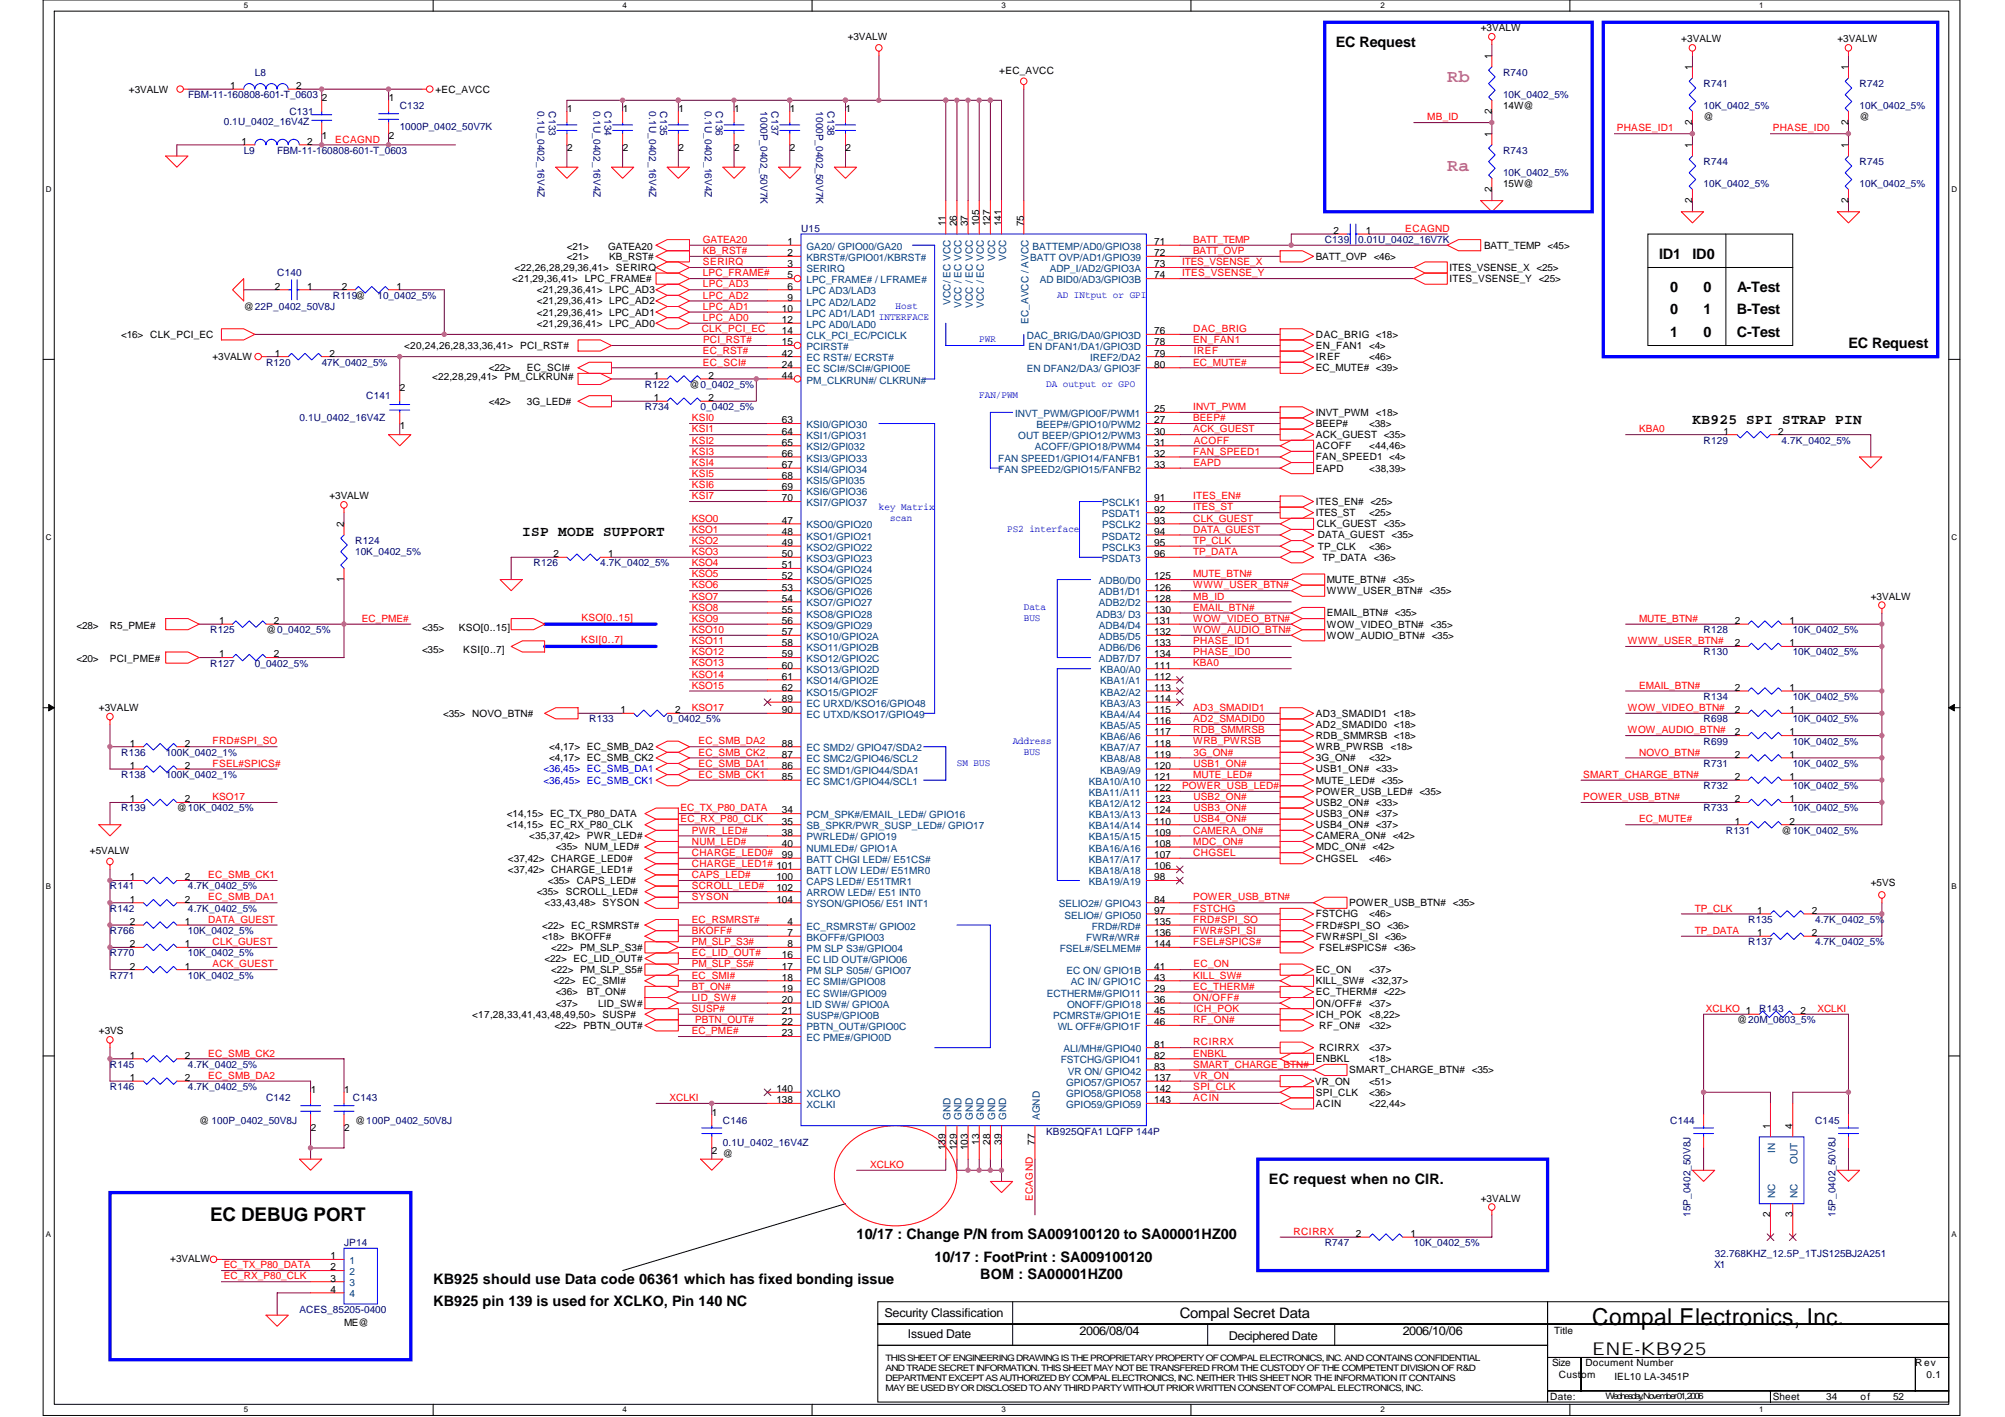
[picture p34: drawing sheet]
<svg xmlns="http://www.w3.org/2000/svg" width="297mm" height="210mm" viewBox="0 0 297 210" stroke-linecap="round" stroke-linejoin="round" font-family="sans-serif">
<defs><g id="words">
<text font-size="3.5" x="235.9" y="196.3">Compal Electronics, Inc.</text>
<text font-size="2.8" x="31.2" y="180.9">EC DEBUG PORT</text>
<g font-size="2.6" fill="#f0f">
<text x="214.4" y="12.1">Rb</text>
<text x="214.4" y="25.3">Ra</text>
</g>
<text font-size="2.6" x="235.9" y="200.7">ENE-KB925</text>
<g font-size="2.1">
<text x="197.9" y="6.9">EC Request</text>
<text x="245.8" y="38.3">ID1</text>
<text x="250.7" y="38.3">ID0</text>
<text x="247.4" y="43.3">0</text>
<text x="247.4" y="46.6">0</text>
<text x="252.4" y="43.3">0</text>
<text x="252.4" y="46.6">1</text>
<text x="257.3" y="46.6">B-Test</text>
<text x="257.3" y="43.3">A-Test</text>
<text x="247.4" y="49.9">1</text>
<text x="252.4" y="49.9">0</text>
<text x="257.3" y="49.9">C-Test</text>
<text x="273.9" y="51.5">EC Request</text>
<text x="250.7" y="62.9">KB925 SPI STRAP PIN</text>
<text x="77.4" y="79.4">ISP MODE SUPPORT</text>
<text x="188" y="175.3">EC request when no CIR.</text>
<text x="126.9" y="183.6">10/17 : Change P/N from SA009100120 to SA00001HZ00</text>
<text x="64.2" y="190.2">KB925 should use Data code 06361 which has fixed bonding issue</text>
<text x="138.5" y="186.9">10/17 : FootPrint : SA009100120</text>
<text x="145.2" y="189.4">BOM : SA00001HZ00</text>
<text x="64.2" y="193.5">KB925 pin 139 is used for XCLKO, Pin 140 NC</text>
<text x="174.8" y="195.3">Compal Secret Data</text>
</g>
<g font-size="1.8">
<text x="131" y="195.1">Security Classification</text>
<text x="159.9" y="197.8">2006/08/04</text>
<text x="207.8" y="197.8">2006/10/06</text>
<text x="134.5" y="198.3">Issued Date</text>
<text x="182.1" y="198.4">Deciphered Date</text>
</g>
<g font-size="1.5">
<text x="125.6" y="5.9">+3VALW</text>
<text x="219.4" y="4.6">+3VALW</text>
<text x="148" y="10.9">+EC_AVCC</text>
<text x="221" y="8.7" transform="rotate(-90 221 8.7)">1</text>
<text x="249.1" y="6.3">+3VALW</text>
<text x="250.7" y="10.4" transform="rotate(-90 250.7 10.4)">1</text>
<text x="272.2" y="6.3">+3VALW</text>
<text x="273.8" y="10.4" transform="rotate(-90 273.8 10.4)">1</text>
<text x="19.1" y="13.7">+3VALW</text>
<text x="34.1" y="13.2">1</text>
<text x="43.9" y="13.2">2</text>
<text x="47.7" y="15">2</text>
<text x="57.6" y="15">1</text>
<text x="64.5" y="13.7">+EC_AVCC</text>
<text x="84" y="16.7">1</text>
<text x="92.3" y="16.7">1</text>
<text x="100.5" y="16.7">1</text>
<text x="108.8" y="16.7">1</text>
<text x="117" y="16.7">1</text>
<text x="125.3" y="16.7">1</text>
<text x="221" y="16.8" transform="rotate(-90 221 16.8)">2</text>
<text x="222.7" y="16.2">14W@</text>
<text x="252.4" y="17.8">@</text>
<text x="275.5" y="17.8">@</text>
<text x="35.8" y="21.4">1</text>
<text x="45.5" y="21.4">2</text>
<text x="47.7" y="20.7">1</text>
<text x="57.6" y="20.7">2</text>
<text x="84" y="22.3">2</text>
<text x="92.3" y="22.3">2</text>
<text x="100.5" y="22.3">2</text>
<text x="108.8" y="22.3">2</text>
<text x="117" y="22.3">2</text>
<text x="125.3" y="22.3">2</text>
<text x="221" y="20.3" transform="rotate(-90 221 20.3)">1</text>
<text x="250.7" y="21.9" transform="rotate(-90 250.7 21.9)">1</text>
<text x="250.7" y="18.5" transform="rotate(-90 250.7 18.5)">2</text>
<text x="273.8" y="21.9" transform="rotate(-90 273.8 21.9)">1</text>
<text x="273.8" y="18.5" transform="rotate(-90 273.8 18.5)">2</text>
<text x="221" y="28.4" transform="rotate(-90 221 28.4)">2</text>
<text x="222.7" y="27.7">15W@</text>
<text x="140.1" y="33.5" transform="rotate(-90 140.1 33.5)">11</text>
<text x="141.7" y="33.5" transform="rotate(-90 141.7 33.5)">26</text>
<text x="143.4" y="33.5" transform="rotate(-90 143.4 33.5)">37</text>
<text x="145.1" y="33.5" transform="rotate(-90 145.1 33.5)">105</text>
<text x="146.7" y="33.5" transform="rotate(-90 146.7 33.5)">127</text>
<text x="148.4" y="33.5" transform="rotate(-90 148.4 33.5)">141</text>
<text x="151.7" y="33.5" transform="rotate(-90 151.7 33.5)">75</text>
<text x="197.6" y="34.6">2</text>
<text x="202.4" y="34.6">1</text>
<text x="250.7" y="30.1" transform="rotate(-90 250.7 30.1)">2</text>
<text x="273.8" y="30.1" transform="rotate(-90 273.8 30.1)">2</text>
<text x="75.9" y="41.8">&lt;21,29,36,41&gt; LPC_FRAME#</text>
<text x="76.2" y="40.1">&lt;22,26,28,29,36,41&gt; SERIRQ</text>
<text x="84" y="38.5">&lt;21&gt;</text>
<text x="84" y="37">&lt;21&gt;</text>
<text x="90.1" y="37">GATEA20</text>
<text x="90.3" y="38.5">KB_RST#</text>
<text x="116.7" y="41.3">5</text>
<text x="116.7" y="39.6">3</text>
<text x="116.7" y="38">2</text>
<text x="116.7" y="36.3">1</text>
<text x="171" y="39.6">73</text>
<text x="171" y="38">72</text>
<text x="171" y="41.3">74</text>
<text x="171" y="36.3">71</text>
<text x="194.9" y="38.5">BATT_OVP &lt;46&gt;</text>
<text x="214.8" y="40.1">ITES_VSENSE_X &lt;25&gt;</text>
<text x="214.8" y="41.8">ITES_VSENSE_Y &lt;25&gt;</text>
<text x="219.9" y="36.8">BATT_TEMP &lt;45&gt;</text>
<text x="36.1" y="45.9">@22P_0402_50V8J</text>
<text x="40.7" y="42.9">2</text>
<text x="45.5" y="42.9">1</text>
<text x="50.6" y="42.9">2</text>
<text x="58.7" y="42.9">1</text>
<text x="79.5" y="45.1">&lt;21,29,36,41&gt; LPC_AD2</text>
<text x="79.5" y="46.7">&lt;21,29,36,41&gt; LPC_AD1</text>
<text x="79.5" y="43.4">&lt;21,29,36,41&gt; LPC_AD3</text>
<text x="115.8" y="47.9">12</text>
<text x="115.8" y="46.2">10</text>
<text x="116.7" y="44.6">9</text>
<text x="116.7" y="42.9">6</text>
<text x="17.9" y="50">&lt;16&gt; CLK_PCI_EC</text>
<text x="31.5" y="53.3">+3VALW</text>
<text x="40.7" y="52.8">1</text>
<text x="48.8" y="52.8">2</text>
<text x="59.9" y="51.7">&lt;20,24,26,28,33,36,41&gt; PCI_RST#</text>
<text x="79.5" y="48.4">&lt;21,29,36,41&gt; LPC_AD0</text>
<text x="115.8" y="49.5">14</text>
<text x="115.8" y="52.8">42</text>
<text x="115.8" y="51.2">15</text>
<text x="171" y="51.2">78</text>
<text x="171" y="49.5">76</text>
<text x="171" y="52.8">79</text>
<text x="194.9" y="50">DAC_BRIG &lt;18&gt;</text>
<text x="194.9" y="51.7">EN_FAN1 &lt;4&gt;</text>
<text x="194.9" y="53.3">IREF</text>
<text x="202.9" y="53.3">&lt;46&gt;</text>
<text x="59.2" y="57.9">2</text>
<text x="64" y="56.3">&lt;22,28,29,41&gt; PM_CLKRUN#</text>
<text x="72.4" y="55">&lt;22&gt;</text>
<text x="72.4" y="59.9">&lt;42&gt;</text>
<text x="78" y="55">EC_SCI#</text>
<text x="78" y="59.9">3G_LED#</text>
<text x="96.9" y="56.1">1</text>
<text x="96.9" y="59.4">1</text>
<text x="102.1" y="57.5">@0_0402_5%</text>
<text x="105" y="56.1">2</text>
<text x="105" y="59.4">2</text>
<text x="115.8" y="56.1">44</text>
<text x="115.8" y="54.5">24</text>
<text x="171" y="54.5">80</text>
<text x="194.9" y="55">EC_MUTE# &lt;39&gt;</text>
<text x="59.2" y="63.6">1</text>
<text x="115.8" y="62.7">63</text>
<text x="115.8" y="64.4">64</text>
<text x="171" y="64.4">30</text>
<text x="171" y="61.1">25</text>
<text x="171" y="62.7">27</text>
<text x="194.9" y="61.6">INVT_PWM</text>
<text x="194.9" y="63.2">BEEP#</text>
<text x="194.9" y="64.9">ACK_GUEST &lt;35&gt;</text>
<text x="202.9" y="63.2">&lt;38&gt;</text>
<text x="203.9" y="61.6">&lt;18&gt;</text>
<text x="255.4" y="64.4">1</text>
<text x="263.5" y="64.4">2</text>
<text x="115.8" y="66">65</text>
<text x="115.8" y="67.7">66</text>
<text x="115.8" y="69.3">67</text>
<text x="115.8" y="71">68</text>
<text x="171" y="66">31</text>
<text x="171" y="67.7">32</text>
<text x="171" y="69.3">33</text>
<text x="194.9" y="66.5">ACOFF</text>
<text x="194.9" y="68.2">FAN_SPEED1 &lt;4&gt;</text>
<text x="194.9" y="69.8">EAPD</text>
<text x="202.9" y="69.8">&lt;38,39&gt;</text>
<text x="202.9" y="66.5">&lt;44,46&gt;</text>
<text x="48.8" y="74">+3VALW</text>
<text x="115.8" y="72.6">69</text>
<text x="115.8" y="74.3">70</text>
<text x="115.8" y="77.6">47</text>
<text x="171" y="74.3">91</text>
<text x="171" y="77.6">93</text>
<text x="171" y="75.9">92</text>
<text x="194.9" y="74.8">ITES_EN# &lt;25&gt;</text>
<text x="194.9" y="76.5">ITES_ST</text>
<text x="202.9" y="76.5">&lt;25&gt;</text>
<text x="50.9" y="78.1" transform="rotate(-90 50.9 78.1)">2</text>
<text x="82" y="82.5">2</text>
<text x="90.1" y="82.5">1</text>
<text x="115.8" y="79.2">48</text>
<text x="115.8" y="80.9">49</text>
<text x="115.8" y="82.5">50</text>
<text x="171" y="80.9">95</text>
<text x="171" y="79.2">94</text>
<text x="171" y="82.5">96</text>
<text x="195.1" y="78.1">CLK_GUEST &lt;35&gt;</text>
<text x="195.3" y="81.4">TP_CLK</text>
<text x="195.3" y="79.8">DATA_GUEST &lt;35&gt;</text>
<text x="195.9" y="83.1">TP_DATA &lt;36&gt;</text>
<text x="202.9" y="81.4">&lt;36&gt;</text>
<text x="50.9" y="86.2" transform="rotate(-90 50.9 86.2)">1</text>
<text x="115.8" y="84.2">51</text>
<text x="115.8" y="85.8">52</text>
<text x="115.8" y="87.5">53</text>
<text x="115.8" y="89.1">54</text>
<text x="171" y="85.8">125</text>
<text x="171" y="87.5">126</text>
<text x="171" y="89.1">128</text>
<text x="196.6" y="88">WWW_USER_BTN# &lt;35&gt;</text>
<text x="196.6" y="86.4">MUTE_BTN# &lt;35&gt;</text>
<text x="277.2" y="88.8">+3VALW</text>
<text x="11.3" y="93.1">&lt;28&gt;</text>
<text x="16.3" y="93.1">R5_PME#</text>
<text x="32.5" y="92.4">1</text>
<text x="39.4" y="93.8">@0_0402_5%</text>
<text x="40.6" y="92.4">2</text>
<text x="62.5" y="93.5">&lt;35&gt;</text>
<text x="68" y="93.5">KSO[0..15]</text>
<text x="115.8" y="90.8">55</text>
<text x="115.8" y="92.4">56</text>
<text x="115.8" y="94.1">57</text>
<text x="115.8" y="95.7">58</text>
<text x="171" y="92.4">131</text>
<text x="171" y="94.1">132</text>
<text x="171" y="95.7">133</text>
<text x="171" y="90.8">130</text>
<text x="196.6" y="94.6">WOW_AUDIO_BTN# &lt;35&gt;</text>
<text x="196.6" y="93">WOW_VIDEO_BTN# &lt;35&gt;</text>
<text x="196.6" y="91.3">EMAIL_BTN# &lt;35&gt;</text>
<text x="257" y="92.4">2</text>
<text x="257" y="95.7">2</text>
<text x="265.1" y="92.4">1</text>
<text x="265.1" y="95.7">1</text>
<text x="11.3" y="98.1">&lt;20&gt;</text>
<text x="16.3" y="98.1">PCI_PME#</text>
<text x="32.5" y="97.4">1</text>
<text x="40.6" y="97.4">2</text>
<text x="62.5" y="96.8">&lt;35&gt;</text>
<text x="68.6" y="96.8">KSI[0..7]</text>
<text x="115.8" y="97.4">59</text>
<text x="115.8" y="99">60</text>
<text x="115.8" y="100.7">61</text>
<text x="171" y="97.4">134</text>
<text x="171" y="99">111</text>
<text x="171" y="100.7">112</text>
<text x="14.6" y="105.3">+3VALW</text>
<text x="65.7" y="106.2">&lt;35&gt; NOVO_BTN#</text>
<text x="91.9" y="105.6">1</text>
<text x="100" y="105.6">2</text>
<text x="115.8" y="102.3">62</text>
<text x="115.8" y="104">89</text>
<text x="115.8" y="105.6">90</text>
<text x="171" y="102.3">113</text>
<text x="171" y="104">114</text>
<text x="171" y="105.6">115</text>
<text x="171" y="107.3">116</text>
<text x="194.9" y="106.2">AD3_SMADID1 &lt;18&gt;</text>
<text x="194.9" y="107.8">AD2_SMADID0 &lt;18&gt;</text>
<text x="257" y="102.3">2</text>
<text x="257" y="105.6">2</text>
<text x="265.1" y="102.3">1</text>
<text x="265.1" y="105.6">1</text>
<text x="19.3" y="110.6">1</text>
<text x="19.3" y="113.9">1</text>
<text x="27.4" y="110.6">2</text>
<text x="27.4" y="113.9">2</text>
<text x="81.3" y="112.8">&lt;4,17&gt; EC_SMB_CK2</text>
<text x="81.3" y="111.1">&lt;4,17&gt; EC_SMB_DA2</text>
<text x="115.8" y="112.2">87</text>
<text x="115.8" y="110.6">88</text>
<text x="115.8" y="113.9">86</text>
<text x="171" y="108.9">117</text>
<text x="171" y="110.6">118</text>
<text x="171" y="112.2">119</text>
<text x="171" y="113.9">120</text>
<text x="194.9" y="112.8">3G_ON#</text>
<text x="194.9" y="109.5">RDB_SMMRSB &lt;18&gt;</text>
<text x="194.9" y="111.1">WRB_PWRSB &lt;18&gt;</text>
<text x="202.9" y="112.8">&lt;32&gt;</text>
<text x="257" y="112.2">2</text>
<text x="257" y="108.9">2</text>
<text x="265.1" y="112.2">1</text>
<text x="265.1" y="108.9">1</text>
<text x="19.3" y="118.9">1</text>
<text x="27.4" y="118.9">2</text>
<text x="115.8" y="115.5">85</text>
<text x="171" y="118.9">123</text>
<text x="171" y="117.2">122</text>
<text x="171" y="115.5">121</text>
<text x="194.9" y="114.4">USB1_ON# &lt;33&gt;</text>
<text x="194.9" y="119.4">USB2_ON# &lt;33&gt;</text>
<text x="194.9" y="116.1">MUTE_LED# &lt;35&gt;</text>
<text x="194.9" y="117.7">POWER_USB_LED# &lt;35&gt;</text>
<text x="257" y="118.9">2</text>
<text x="257" y="115.5">2</text>
<text x="265.1" y="118.9">1</text>
<text x="265.1" y="115.5">1</text>
<text x="26.2" y="120.2">@10K_0402_5%</text>
<text x="75.1" y="122.7">&lt;14,15&gt; EC_RX_P80_CLK</text>
<text x="75.1" y="121">&lt;14,15&gt; EC_TX_P80_DATA</text>
<text x="78.4" y="124.3">&lt;35,37,42&gt; PWR_LED#</text>
<text x="82.3" y="126">&lt;35&gt; NUM_LED#</text>
<text x="115.8" y="123.8">38</text>
<text x="115.8" y="120.5">34</text>
<text x="115.8" y="122.2">35</text>
<text x="115.8" y="125.5">40</text>
<text x="171" y="120.5">124</text>
<text x="171" y="122.2">110</text>
<text x="171" y="123.8">109</text>
<text x="171" y="125.5">108</text>
<text x="194.9" y="121">USB3_ON# &lt;37&gt;</text>
<text x="194.9" y="122.7">USB4_ON# &lt;37&gt;</text>
<text x="194.9" y="124.3">CAMERA_ON# &lt;42&gt;</text>
<text x="194.9" y="126">MDC_ON# &lt;42&gt;</text>
<text x="257" y="122.2">1</text>
<text x="263.9" y="123.5">@10K_0402_5%</text>
<text x="265.1" y="122.2">2</text>
<text x="13.3" y="126.5">+5VALW</text>
<text x="19.3" y="130.4">1</text>
<text x="27.4" y="130.4">2</text>
<text x="75.2" y="129.3">&lt;37,42&gt; CHARGE_LED1#</text>
<text x="75.2" y="127.6">&lt;37,42&gt; CHARGE_LED0#</text>
<text x="81.2" y="130.9">&lt;35&gt; CAPS_LED#</text>
<text x="115" y="130.4">100</text>
<text x="115.8" y="127.1">99</text>
<text x="171" y="127.1">107</text>
<text x="171" y="128.8">106</text>
<text x="171" y="130.4">98</text>
<text x="194.9" y="127.6">CHGSEL</text>
<text x="202.9" y="127.6">&lt;46&gt;</text>
<text x="277.2" y="131.3">+5VS</text>
<text x="19.3" y="133.7">1</text>
<text x="19.3" y="137">2</text>
<text x="27.4" y="133.7">2</text>
<text x="27.4" y="137">1</text>
<text x="79.5" y="132.6">&lt;35&gt; SCROLL_LED#</text>
<text x="80.3" y="137.5">&lt;22&gt; EC_RSMRST#</text>
<text x="80.7" y="134.2">&lt;33,43,48&gt; SYSON</text>
<text x="115" y="132.1">102</text>
<text x="115" y="133.7">104</text>
<text x="116.7" y="137">4</text>
<text x="171" y="133.7">84</text>
<text x="171" y="137">135</text>
<text x="171" y="135.4">97</text>
<text x="194.9" y="137.5">FRD#SPI_SO &lt;36&gt;</text>
<text x="194.9" y="135.9">FSTCHG</text>
<text x="199.9" y="134.2">POWER_USB_BTN# &lt;35&gt;</text>
<text x="202.9" y="135.9">&lt;46&gt;</text>
<text x="260.3" y="135.4">1</text>
<text x="268.4" y="135.4">2</text>
<text x="19.3" y="140.3">2</text>
<text x="19.3" y="143.6">2</text>
<text x="27.4" y="140.3">1</text>
<text x="27.4" y="143.6">1</text>
<text x="80.3" y="139.2">&lt;18&gt; BKOFF#</text>
<text x="80.7" y="142.5">&lt;22&gt; EC_LID_OUT#</text>
<text x="81.7" y="140.8">&lt;22&gt; PM_SLP_S3#</text>
<text x="115.8" y="143.6">17</text>
<text x="115.8" y="142">16</text>
<text x="116.7" y="140.3">8</text>
<text x="116.7" y="138.7">7</text>
<text x="171" y="140.3">144</text>
<text x="171" y="138.7">136</text>
<text x="171" y="143.6">41</text>
<text x="194.9" y="139.2">FWR#SPI_SI &lt;36&gt;</text>
<text x="195.4" y="140.8">FSEL#SPICS# &lt;36&gt;</text>
<text x="260.3" y="138.7">1</text>
<text x="268.4" y="138.7">2</text>
<text x="81.7" y="144.1">&lt;22&gt; PM_SLP_S5#</text>
<text x="82" y="145.8">&lt;22&gt; EC_SMI#</text>
<text x="82.3" y="149.1">&lt;37&gt;</text>
<text x="82.3" y="147.4">&lt;36&gt;</text>
<text x="86.9" y="147.4">BT_ON#</text>
<text x="88.6" y="149.1">LID_SW#</text>
<text x="115.8" y="148.6">20</text>
<text x="115.8" y="145.3">18</text>
<text x="115.8" y="146.9">19</text>
<text x="171" y="148.6">36</text>
<text x="171" y="146.9">29</text>
<text x="171" y="145.3">43</text>
<text x="194.9" y="144.1">EC_ON</text>
<text x="194.9" y="147.4">EC_THERM# &lt;22&gt;</text>
<text x="194.9" y="149.1">ON/OFF#</text>
<text x="194.9" y="145.8">KILL_SW#</text>
<text x="202.9" y="144.1">&lt;37&gt;</text>
<text x="202.9" y="149.1">&lt;37&gt;</text>
<text x="203.2" y="145.8">&lt;32,37&gt;</text>
<text x="14.6" y="153.2">+3VS</text>
<text x="70" y="150.7">&lt;17,28,33,41,43,48,49,50&gt; SUSP#</text>
<text x="82.2" y="152.4">&lt;22&gt; PBTN_OUT#</text>
<text x="115.8" y="150.2">21</text>
<text x="115.8" y="151.9">22</text>
<text x="115.8" y="153.5">23</text>
<text x="171" y="151.9">46</text>
<text x="171" y="150.2">45</text>
<text x="171" y="155.2">81</text>
<text x="194.9" y="150.7">ICH_POK</text>
<text x="195.4" y="152.4">RF_ON#</text>
<text x="195.4" y="155.7">RCIRRX</text>
<text x="202.9" y="155.7">&lt;37&gt;</text>
<text x="202.9" y="152.4">&lt;32&gt;</text>
<text x="202.9" y="150.7">&lt;8,22&gt;</text>
<text x="257.3" y="151.6">@20M_0603_5%</text>
<text x="266.8" y="150.2">2</text>
<text x="19.3" y="160.1">1</text>
<text x="19.3" y="156.8">1</text>
<text x="27.4" y="160.1">2</text>
<text x="27.4" y="156.8">2</text>
<text x="46" y="161.9">1</text>
<text x="51" y="161.9">1</text>
<text x="115" y="161.8">140</text>
<text x="171" y="160.1">137</text>
<text x="171" y="161.8">142</text>
<text x="171" y="156.8">82</text>
<text x="171" y="158.5">83</text>
<text x="194.8" y="160.7">VR_ON</text>
<text x="194.9" y="157.4">ENBKL</text>
<text x="199.9" y="159">SMART_CHARGE_BTN# &lt;35&gt;</text>
<text x="202.9" y="157.4">&lt;18&gt;</text>
<text x="202.9" y="160.7">&lt;51&gt;</text>
<text x="29.5" y="166.4">@ 100P_0402_50V8J</text>
<text x="46" y="167.6">2</text>
<text x="51" y="167.6">2</text>
<text x="52.6" y="166.4">@100P_0402_50V8J</text>
<text x="105.5" y="165.2">1</text>
<text x="115" y="163.4">138</text>
<text x="171" y="163.4">143</text>
<text x="194.9" y="164">ACIN</text>
<text x="194.9" y="162.3">SPI_CLK</text>
<text x="202.9" y="162.3">&lt;36&gt;</text>
<text x="202.9" y="164">&lt;22,44&gt;</text>
<text x="262.3" y="167.2" transform="rotate(-90 262.3 167.2)">1</text>
<text x="265.6" y="167.2" transform="rotate(-90 265.6 167.2)">4</text>
<text x="105.5" y="170.9">2</text>
<text x="107.1" y="171.4">@</text>
<text x="140.1" y="170.4" transform="rotate(-90 140.1 170.4)">139</text>
<text x="141.7" y="170.4" transform="rotate(-90 141.7 170.4)">129</text>
<text x="143.4" y="170.4" transform="rotate(-90 143.4 170.4)">103</text>
<text x="145.1" y="169.6" transform="rotate(-90 145.1 169.6)">13</text>
<text x="146.7" y="169.6" transform="rotate(-90 146.7 169.6)">28</text>
<text x="148.4" y="169.6" transform="rotate(-90 148.4 169.6)">39</text>
<text x="153.3" y="169.6" transform="rotate(-90 153.3 169.6)">77</text>
<text x="219.4" y="178">+3VALW</text>
<text x="200.9" y="183.2">2</text>
<text x="209" y="183.2">1</text>
<text x="262.3" y="180.3" transform="rotate(-90 262.3 180.3)">2</text>
<text x="265.6" y="180.3" transform="rotate(-90 265.6 180.3)">3</text>
<text x="25.2" y="186.9">+3VALW</text>
<text x="49" y="186.5">1</text>
<text x="49" y="188.2">2</text>
<text x="49" y="189.8">3</text>
<text x="49" y="191.5">4</text>
<text x="51" y="196.5">ME@</text>
<text x="230.3" y="197.6">Title</text>
<text x="229.9" y="202.4">Size</text>
<text x="234.9" y="202.4">Document Number</text>
<text x="283.8" y="202.4">Rev</text>
<text x="229.6" y="207.4">Date:</text>
<text x="230.9" y="204.1">Custom</text>
<text x="239.2" y="204.4">IEL10 LA-3451P</text>
<text x="262.6" y="207.4">Sheet</text>
<text x="270.5" y="207.4">34</text>
<text x="275.6" y="207.4">of</text>
<text x="280.5" y="207.4">52</text>
<text x="285.4" y="204.1">0.1</text>
</g>
<g font-size="1.5" fill="#000080">
<text x="37.8" y="11.2">L8</text>
<text x="222.7" y="11.2">R740</text>
<text x="27.9" y="14.5">FBM-11-160808-601-T_0603</text>
<text x="42.9" y="17">C131</text>
<text x="59.2" y="16.2">C132</text>
<text x="79.6" y="16.5" transform="rotate(90 79.6 16.5)">0.1U_0402_16V4Z</text>
<text x="81.3" y="16.5" transform="rotate(90 81.3 16.5)">C133</text>
<text x="87.9" y="16.5" transform="rotate(90 87.9 16.5)">0.1U_0402_16V4Z</text>
<text x="89.6" y="16.5" transform="rotate(90 89.6 16.5)">C134</text>
<text x="96.2" y="16.5" transform="rotate(90 96.2 16.5)">0.1U_0402_16V4Z</text>
<text x="97.8" y="16.5" transform="rotate(90 97.8 16.5)">C135</text>
<text x="104.4" y="16.5" transform="rotate(90 104.4 16.5)">0.1U_0402_16V4Z</text>
<text x="106.1" y="16.5" transform="rotate(90 106.1 16.5)">C136</text>
<text x="112.7" y="16.5" transform="rotate(90 112.7 16.5)">1000P_0402_50V7K</text>
<text x="114.3" y="16.5" transform="rotate(90 114.3 16.5)">C137</text>
<text x="120.9" y="16.5" transform="rotate(90 120.9 16.5)">1000P_0402_50V7K</text>
<text x="122.6" y="16.5" transform="rotate(90 122.6 16.5)">C138</text>
<text x="222.7" y="14.5">10K_0402_5%</text>
<text x="252.4" y="12.9">R741</text>
<text x="252.4" y="16.2">10K_0402_5%</text>
<text x="275.5" y="12.9">R742</text>
<text x="275.5" y="16.2">10K_0402_5%</text>
<text x="33.1" y="18.5">0.1U_0402_16V4Z</text>
<text x="36.1" y="22.8">L9</text>
<text x="41.1" y="22.8">FBM-11-160808-601-T_0603</text>
<text x="59.2" y="19.3">1000P_0402_50V7K</text>
<text x="222.7" y="22.8">R743</text>
<text x="222.7" y="26.1">10K_0402_5%</text>
<text x="252.4" y="24.4">R744</text>
<text x="252.4" y="27.7">10K_0402_5%</text>
<text x="275.5" y="24.4">R745</text>
<text x="275.5" y="27.7">10K_0402_5%</text>
<text x="118.7" y="34.4">U15</text>
<text x="41.1" y="41">C140</text>
<text x="196.3" y="36">C139</text>
<text x="201.2" y="36">0.01U_0402_16V7K</text>
<text x="49.3" y="44.3">R119@</text>
<text x="55.9" y="44.3">10_0402_5%</text>
<text x="39.4" y="54.2">R120</text>
<text x="47.7" y="54.2">47K_0402_5%</text>
<text x="54.3" y="59.1">C141</text>
<text x="95.5" y="57.5">R122</text>
<text x="44.4" y="62.4">0.1U_0402_16V4Z</text>
<text x="95.5" y="60.8">R734</text>
<text x="103.8" y="60.8">0_0402_5%</text>
<text x="252.4" y="65.7">R129</text>
<text x="263.9" y="65.7">4.7K_0402_5%</text>
<text x="52.6" y="80.6">R124</text>
<text x="52.6" y="82.2">10K_0402_5%</text>
<text x="79" y="83.9">R126</text>
<text x="88.9" y="83.9">4.7K_0402_5%</text>
<text x="31.2" y="93.8">R125</text>
<text x="252.4" y="93.8">R128</text>
<text x="265.6" y="93.8">10K_0402_5%</text>
<text x="31.2" y="98.7">R127</text>
<text x="37.8" y="98.7">0_0402_5%</text>
<text x="252.4" y="97.1">R130</text>
<text x="265.6" y="97.1">10K_0402_5%</text>
<text x="87.3" y="107">R133</text>
<text x="98.8" y="107">0_0402_5%</text>
<text x="252.4" y="103.7">R134</text>
<text x="252.4" y="107">R698</text>
<text x="265.6" y="103.7">10K_0402_5%</text>
<text x="265.6" y="107">10K_0402_5%</text>
<text x="17.9" y="112">R136</text>
<text x="24.5" y="112">100K_0402_1%</text>
<text x="252.4" y="113.6">R731</text>
<text x="252.4" y="110.3">R699</text>
<text x="265.6" y="113.6">10K_0402_5%</text>
<text x="265.6" y="110.3">10K_0402_5%</text>
<text x="17.9" y="115.3">R138</text>
<text x="24.5" y="115.3">100K_0402_1%</text>
<text x="252.4" y="116.9">R732</text>
<text x="265.6" y="116.9">10K_0402_5%</text>
<text x="17.9" y="120.2">R139</text>
<text x="252.4" y="120.2">R733</text>
<text x="255.7" y="123.5">R131</text>
<text x="265.6" y="120.2">10K_0402_5%</text>
<text x="16.3" y="131.8">R141</text>
<text x="27.9" y="131.8">4.7K_0402_5%</text>
<text x="16.3" y="135.1">R142</text>
<text x="27.9" y="135.1">4.7K_0402_5%</text>
<text x="259" y="136.7">R135</text>
<text x="268.9" y="136.7">4.7K_0402_5%</text>
<text x="16.3" y="141.7">R770</text>
<text x="16.3" y="138.4">R766</text>
<text x="27.9" y="141.7">10K_0402_5%</text>
<text x="27.9" y="138.4">10K_0402_5%</text>
<text x="259" y="140">R137</text>
<text x="268.9" y="140">4.7K_0402_5%</text>
<text x="16.3" y="145">R771</text>
<text x="27.9" y="145">10K_0402_5%</text>
<text x="260.6" y="149.9">R143</text>
<text x="16.3" y="161.5">R146</text>
<text x="16.3" y="158.2">R145</text>
<text x="27.9" y="161.5">4.7K_0402_5%</text>
<text x="27.9" y="158.2">4.7K_0402_5%</text>
<text x="39.4" y="163.1">C142</text>
<text x="52.3" y="163.1">C143</text>
<text x="107.1" y="166.4">C146</text>
<text x="247.4" y="166.4">C144</text>
<text x="268.9" y="166.4">C145</text>
<text x="107.1" y="169.7">0.1U_0402_16V4Z</text>
<text x="155" y="168.1">KB925QFA1 LQFP 144P</text>
<text x="51" y="184.6">JP14</text>
<text x="196.3" y="184.6">R747</text>
<text x="209.5" y="184.6">10K_0402_5%</text>
<text x="250.5" y="180.3" transform="rotate(-90 250.5 180.3)">15P_0402_50V8J</text>
<text x="271.9" y="180.3" transform="rotate(-90 271.9 180.3)">15P_0402_50V8J</text>
<text x="254" y="187.9">X1</text>
<text x="254" y="186.2">32.768KHZ_12.5P_1TJS125BJ2A251</text>
<text x="44.4" y="194.5">ACES_85205-0400</text>
</g>
<g font-size="1.5" fill="#f00">
<text x="211.5" y="17.8">MB_ID</text>
<text x="49.7" y="21.1">ECAGND</text>
<text x="239.5" y="19.5">PHASE_ID1</text>
<text x="262.6" y="19.5">PHASE_ID0</text>
<text x="104.1" y="36">GATEA20</text>
<text x="176.8" y="36">BATT_TEMP</text>
<text x="208.1" y="34.3">ECAGND</text>
<text x="104.1" y="40.9">LPC_FRAME#</text>
<text x="104.1" y="39.3">SERIRQ</text>
<text x="104.1" y="37.6">KB_RST#</text>
<text x="175.1" y="40.9">ITES_VSENSE_Y</text>
<text x="175.1" y="39.3">ITES_VSENSE_X</text>
<text x="176.8" y="37.6">BATT_OVP</text>
<text x="104.1" y="44.2">LPC_AD2</text>
<text x="104.1" y="45.9">LPC_AD1</text>
<text x="104.1" y="42.6">LPC_AD3</text>
<text x="104.1" y="47.5">LPC_AD0</text>
<text x="104" y="49.2">CLK_PCI_EC</text>
<text x="104.1" y="52.5">EC_RST#</text>
<text x="104.2" y="50.8">PCI_RST#</text>
<text x="176.8" y="49.2">DAC_BRIG</text>
<text x="176.8" y="50.8">EN_FAN1</text>
<text x="176.9" y="52.5">IREF</text>
<text x="104.1" y="54.1">EC_SCI#</text>
<text x="176.8" y="54.1">EC_MUTE#</text>
<text x="102.5" y="62.4">KSI0</text>
<text x="102.5" y="64.1">KSI1</text>
<text x="102.5" y="65.7">KSI2</text>
<text x="176.8" y="60.7">INVT_PWM</text>
<text x="176.8" y="62.4">BEEP#</text>
<text x="176.8" y="64.1">ACK_GUEST</text>
<text x="176.8" y="65.7">ACOFF</text>
<text x="242.8" y="64.1">KBA0</text>
<text x="102.5" y="69">KSI4</text>
<text x="102.5" y="70.7">KSI5</text>
<text x="102.5" y="67.4">KSI3</text>
<text x="176.8" y="67.4">FAN_SPEED1</text>
<text x="176.8" y="69">EAPD</text>
<text x="102.5" y="77.3">KSO0</text>
<text x="102.5" y="72.3">KSI6</text>
<text x="102.5" y="74">KSI7</text>
<text x="176.8" y="74">ITES_EN#</text>
<text x="176.8" y="75.6">ITES_ST</text>
<text x="176.8" y="77.3">CLK_GUEST</text>
<text x="102.5" y="78.9">KSO1</text>
<text x="102.5" y="80.6">KSO2</text>
<text x="102.5" y="82.2">KSO3</text>
<text x="102.5" y="83.9">KSO4</text>
<text x="176.8" y="82.2">TP_DATA</text>
<text x="176.8" y="80.6">TP_CLK</text>
<text x="176.8" y="78.9">DATA_GUEST</text>
<text x="102.5" y="85.5">KSO5</text>
<text x="102.5" y="87.2">KSO6</text>
<text x="102.5" y="88.8">KSO7</text>
<text x="176.8" y="87.2">WWW_USER_BTN#</text>
<text x="176.8" y="88.8">MB_ID</text>
<text x="176.8" y="85.5">MUTE_BTN#</text>
<text x="53.6" y="92.1">EC_PME#</text>
<text x="86.1" y="95.3">KSI[0..7]</text>
<text x="86.2" y="92">KSO[0..15]</text>
<text x="102.5" y="90.5">KSO8</text>
<text x="102.5" y="92.1">KSO9</text>
<text x="102.5" y="93.8">KSO10</text>
<text x="102.5" y="95.4">KSO11</text>
<text x="176.8" y="93.8">WOW_AUDIO_BTN#</text>
<text x="176.8" y="92.1">WOW_VIDEO_BTN#</text>
<text x="176.8" y="90.5">EMAIL_BTN#</text>
<text x="176.8" y="95.4">PHASE_ID1</text>
<text x="241.2" y="95.4">WWW_USER_BTN#</text>
<text x="242.8" y="92.1">MUTE_BTN#</text>
<text x="102.5" y="97.1">KSO12</text>
<text x="102.5" y="98.7">KSO13</text>
<text x="102.5" y="100.4">KSO14</text>
<text x="176.8" y="98.7">KBA0</text>
<text x="176.8" y="97.1">PHASE_ID0</text>
<text x="102.5" y="102">KSO15</text>
<text x="102.5" y="105.3">KSO17</text>
<text x="176.8" y="105.3">AD3_SMADID1</text>
<text x="176.8" y="107">AD2_SMADID0</text>
<text x="241.2" y="105.3">WOW_VIDEO_BTN#</text>
<text x="242.8" y="102">EMAIL_BTN#</text>
<text x="31.5" y="110.3">FRD#SPI_SO</text>
<text x="31.5" y="113.6">FSEL#SPICS#</text>
<text x="103.5" y="110.3">EC_SMB_DA2</text>
<text x="103.5" y="113.6">EC_SMB_DA1</text>
<text x="103.5" y="111.9">EC_SMB_CK2</text>
<text x="176.8" y="108.6">RDB_SMMRSB</text>
<text x="176.8" y="110.3">WRB_PWRSB</text>
<text x="176.8" y="111.9">3G_ON#</text>
<text x="176.8" y="113.6">USB1_ON#</text>
<text x="241.2" y="108.6">WOW_AUDIO_BTN#</text>
<text x="242.8" y="111.9">NOVO_BTN#</text>
<text x="31.5" y="118.5">KSO17</text>
<text x="103.5" y="115.2">EC_SMB_CK1</text>
<text x="175.1" y="116.9">POWER_USB_LED#</text>
<text x="176.8" y="115.2">MUTE_LED#</text>
<text x="176.8" y="118.5">USB2_ON#</text>
<text x="234.6" y="115.2">SMART_CHARGE_BTN#</text>
<text x="234.6" y="118.5">POWER_USB_BTN#</text>
<text x="100.8" y="121.8">EC_RX_P80_CLK</text>
<text x="100.8" y="120.2">EC_TX_P80_DATA</text>
<text x="102.5" y="125.1">NUM_LED#</text>
<text x="102.5" y="123.5">PWR_LED#</text>
<text x="176.8" y="123.5">CAMERA_ON#</text>
<text x="176.8" y="125.1">MDC_ON#</text>
<text x="176.8" y="120.2">USB3_ON#</text>
<text x="176.8" y="121.8">USB4_ON#</text>
<text x="242.8" y="121.8">EC_MUTE#</text>
<text x="30.8" y="130.1">EC_SMB_CK1</text>
<text x="102.5" y="130.1">CAPS_LED#</text>
<text x="102.5" y="126.8">CHARGE_LED0#</text>
<text x="102.5" y="128.4">CHARGE_LED1# 101</text>
<text x="102.5" y="131.7">SCROLL_LED#</text>
<text x="176.8" y="126.8">CHGSEL</text>
<text x="30.8" y="133.4">EC_SMB_DA1</text>
<text x="30.8" y="136.7">DATA_GUEST</text>
<text x="102.5" y="133.4">SYSON</text>
<text x="102.5" y="136.7">EC_RSMRST#</text>
<text x="176.8" y="135">FSTCHG</text>
<text x="176.8" y="136.7">FRD#SPI_SO</text>
<text x="176.8" y="133.4">POWER_USB_BTN#</text>
<text x="251.1" y="135">TP_CLK</text>
<text x="31.5" y="140">CLK_GUEST</text>
<text x="31.5" y="143.3">ACK_GUEST</text>
<text x="102.5" y="140">PM_SLP_S3#</text>
<text x="102.5" y="141.6">EC_LID_OUT#</text>
<text x="102.5" y="143.3">PM_SLP_S5#</text>
<text x="102.5" y="138.3">BKOFF#</text>
<text x="176.8" y="138.3">FWR#SPI_SI</text>
<text x="176.8" y="140">FSEL#SPICS#</text>
<text x="176.8" y="143.3">EC_ON</text>
<text x="251.1" y="138.3">TP_DATA</text>
<text x="102.5" y="148.3">LID_SW#</text>
<text x="102.5" y="149.9">SUSP#</text>
<text x="102.5" y="144.9">EC_SMI#</text>
<text x="102.5" y="146.6">BT_ON#</text>
<text x="176.8" y="146.6">EC_THERM#</text>
<text x="176.8" y="148.3">ON/OFF#</text>
<text x="176.8" y="144.9">KILL_SW#</text>
<text x="176.8" y="149.9">ICH_POK</text>
<text x="252.7" y="149.9">XCLKO 1</text>
<text x="269.2" y="149.9">XCLKI</text>
<text x="102.5" y="153.2">EC_PME#</text>
<text x="103" y="151.6">PBTN_OUT#</text>
<text x="176.8" y="151.6">RF_ON#</text>
<text x="176.8" y="154.9">RCIRRX</text>
<text x="30.8" y="159.8">EC_SMB_DA2</text>
<text x="30.8" y="156.5">EC_SMB_CK2</text>
<text x="176.8" y="158.2">SMART_CHARGE_BTN#</text>
<text x="176.8" y="156.5">ENBKL</text>
<text x="176.8" y="161.5">SPI_CLK</text>
<text x="176.8" y="159.8">VR_ON</text>
<text x="99.2" y="163.1">XCLKI</text>
<text x="176.8" y="163.1">ACIN</text>
<text x="128.9" y="173">XCLKO</text>
<text x="153" y="177.9" transform="rotate(-90 153 177.9)">ECAGND</text>
<text x="191.6" y="182.9">RCIRRX</text>
<text x="33.1" y="187.9">EC_TX_P80_DATA</text>
<text x="33.1" y="189.5">EC_RX_P80_CLK</text>
</g>
<g font-size="1.5" fill="#004080">
<text x="119.5" y="42">LPC_FRAME# / LFRAME#</text>
<text x="119.5" y="40.3">SERIRQ</text>
<text x="119.5" y="38.7">KBRST#/GPIO01/KBRST#</text>
<text x="119.5" y="37">GA20/ GPIO00/GA20</text>
<text x="147.4" y="38.7" transform="rotate(-90 147.4 38.7)">VCC</text>
<text x="149.1" y="38.7" transform="rotate(-90 149.1 38.7)">VCC</text>
<text x="152.6" y="38.7">BATT OVP/AD1/GPIO39</text>
<text x="153" y="37">BATTEMP/AD0/GPIO38</text>
<text x="154" y="42">AD BID0/AD3/GPIO3B</text>
<text x="155.5" y="40.3">ADP_I/AD2/GPIO3A</text>
<text x="119.5" y="46.9">LPC AD1/LAD1</text>
<text x="119.5" y="45.3">LPC AD2/LAD2</text>
<text x="119.5" y="43.6">LPC AD3/LAD3</text>
<text x="140.8" y="45.1" transform="rotate(-90 140.8 45.1)">VCC/ EC VCC</text>
<text x="142.5" y="45.6" transform="rotate(-90 142.5 45.6)">VCC / EC VCC</text>
<text x="144.1" y="45.6" transform="rotate(-90 144.1 45.6)">VCC / EC VCC</text>
<text x="145.8" y="45.6" transform="rotate(-90 145.8 45.6)">VCC / EC VCC</text>
<text x="152.4" y="48" transform="rotate(-90 152.4 48)">EC_AVCC / AVCC</text>
<text x="119.5" y="48.6">LPC AD0/LAD0</text>
<text x="119.5" y="50.2">CLK_PCI_EC/PCICLK</text>
<text x="119.5" y="53.5">EC RST#/ ECRST#</text>
<text x="119.5" y="51.9">PCIRST#</text>
<text x="152.1" y="50.2">DAC_BRIG/DA0/GPIO3D</text>
<text x="152.4" y="51.9">EN DFAN1/DA1/GPIO3D</text>
<text x="161.5" y="53.5">IREF2/DA2</text>
<text x="119.5" y="56.8">PM_CLKRUN#/ CLKRUN#</text>
<text x="119.5" y="55.2">EC SCI#/SCI#/GPIO0E</text>
<text x="152.1" y="55.2">EN DFAN2/DA3/ GPIO3F</text>
<text x="119.5" y="63.4">KSI0/GPIO30</text>
<text x="119.5" y="65.1">KSI1/GPIO31</text>
<text x="150.4" y="61.8">INVT_PWM/GPIO0F/PWM1</text>
<text x="150.9" y="65.1">OUT BEEP/GPIO12/PWM3</text>
<text x="153.6" y="63.4">BEEP#/GPIO10/PWM2</text>
<text x="119.5" y="66.7">KSI2/GPI032</text>
<text x="119.5" y="68.4">KSI3/GPIO33</text>
<text x="119.5" y="70">KSI4/GPIO34</text>
<text x="119.5" y="71.7">KSI5/GPI035</text>
<text x="147.9" y="68.4">FAN SPEED1/GPIO14/FANFB1</text>
<text x="147.9" y="70">FAN SPEED2/GPIO15/FANFB2</text>
<text x="153.3" y="66.7">ACOFF/GPIO18/PWM4</text>
<text x="119.5" y="73.3">KSI6/GPIO36</text>
<text x="119.5" y="75">KSI7/GPIO37</text>
<text x="163.2" y="76.6">PSDAT1</text>
<text x="163.3" y="75">PSCLK1</text>
<text x="119.5" y="78.3">KSO0/GPIO20</text>
<text x="119.5" y="79.9">KSO1/GPIO21</text>
<text x="119.5" y="81.6">KSO2/GPIO22</text>
<text x="119.5" y="83.2">KSO3/GPIO23</text>
<text x="163.2" y="79.9">PSDAT2</text>
<text x="163.2" y="83.2">PSDAT3</text>
<text x="163.3" y="78.3">PSCLK2</text>
<text x="163.3" y="81.6">PSCLK3</text>
<text x="119.5" y="84.9">KSO4/GPIO24</text>
<text x="119.5" y="86.5">KSO5/GPIO25</text>
<text x="119.5" y="88.2">KSO6/GPIO26</text>
<text x="119.5" y="89.8">KSO7/GPIO27</text>
<text x="162.8" y="86.5">ADB0/D0</text>
<text x="162.8" y="88.2">ADB1/D1</text>
<text x="162.8" y="89.8">ADB2/D2</text>
<text x="119.5" y="91.5">KSO8/GPIO28</text>
<text x="119.5" y="93.1">KSO9/GPIO29</text>
<text x="119.5" y="94.8">KSO10/GPIO2A</text>
<text x="162.4" y="91.5">ADB3/ D3</text>
<text x="162.8" y="93.1">ADB4/D4</text>
<text x="162.8" y="94.8">ADB5/D5</text>
<text x="119.5" y="96.4">KSO11/GPIO2B</text>
<text x="119.5" y="98.1">KSO12/GPIO2C</text>
<text x="119.5" y="99.7">KSO13/GPIO2D</text>
<text x="119.5" y="101.4">KSO14/GPIO2E</text>
<text x="162.8" y="96.4">ADB6/D6</text>
<text x="162.8" y="98.1">ADB7/D7</text>
<text x="163" y="99.7">KBA0/A0</text>
<text x="163" y="101.4">KBA1/A1</text>
<text x="119.5" y="103">KSO15/GPIO2F</text>
<text x="119.5" y="104.7">EC URXD/KSO16/GPIO48</text>
<text x="119.5" y="106.3">EC UTXD/KSO17/GPIO49</text>
<text x="163" y="103">KBA2/A2</text>
<text x="163" y="104.7">KBA3/A3</text>
<text x="163" y="106.3">KBA4/A4</text>
<text x="163" y="108">KBA5/A5</text>
<text x="119.5" y="112.9">EC SMC2/GPIO46/SCL2</text>
<text x="119.5" y="111.3">EC SMD2/ GPIO47/SDA2</text>
<text x="163" y="109.6">KBA6/A6</text>
<text x="163" y="111.3">KBA7/A7</text>
<text x="163" y="112.9">KBA8/A8</text>
<text x="119.5" y="116.2">EC SMC1/GPIO44/SCL1</text>
<text x="119.5" y="114.6">EC SMD1/GPIO44/SDA1</text>
<text x="161.3" y="119.5">KBA12/A12</text>
<text x="161.3" y="117.9">KBA11/A11</text>
<text x="161.3" y="116.2">KBA10/A10</text>
<text x="163" y="114.6">KBA9/A9</text>
<text x="119.5" y="124.5">PWRLED#/ GPIO19</text>
<text x="119.5" y="121.2">PCM_SPK#/EMAIL_LED#/ GPIO16</text>
<text x="119.5" y="122.9">SB_SPKR/PWR_SUSP_LED#/ GPIO17</text>
<text x="161.3" y="121.2">KBA13/A13</text>
<text x="161.3" y="122.9">KBA14/A14</text>
<text x="161.3" y="124.5">KBA15/A15</text>
<text x="119.5" y="129.5">BATT LOW LED#/ E51MR0</text>
<text x="119.5" y="127.8">BATT CHGI LED#/ E51CS#</text>
<text x="119.5" y="131.1">CAPS LED#/ E51TMR1</text>
<text x="119.5" y="126.2">NUMLED#/ GPIO1A</text>
<text x="161.3" y="126.2">KBA16/A16</text>
<text x="161.3" y="127.8">KBA17/A17</text>
<text x="161.3" y="129.5">KBA18/A18</text>
<text x="161.3" y="131.1">KBA19/A19</text>
<text x="119.5" y="132.8">ARROW LED#/ E51 INT0</text>
<text x="119.5" y="137.7">EC_RSMRST#/ GPIO02</text>
<text x="119.5" y="134.4">SYSON/GPIO56/ E51 INT1</text>
<text x="156.9" y="134.4">SELIO2#/ GPIO43</text>
<text x="157.7" y="136.1">SELIO#/ GPIO50</text>
<text x="161.7" y="137.7">FRD#/RD#</text>
<text x="119.5" y="141">PM SLP S3#/GPIO04</text>
<text x="119.5" y="139.4">BKOFF#/GPIO03</text>
<text x="119.5" y="142.7">EC LID OUT#/GPIO06</text>
<text x="157" y="141">FSEL#/SELMEM#</text>
<text x="160.9" y="139.4">FWR#/WR#</text>
<text x="119.5" y="144.3">PM SLP S05#/ GPIO07</text>
<text x="119.5" y="149.3">LID SW#/ GPIO0A</text>
<text x="119.5" y="146">EC SMI#/GPIO08</text>
<text x="119.5" y="147.6">EC SWI#/GPIO09</text>
<text x="155.1" y="147.6">ECTHERM#/GPIO11</text>
<text x="158" y="144.3">EC ON/ GPIO1B</text>
<text x="158.1" y="149.3">ONOFF/GPIO18</text>
<text x="158.7" y="146">AC IN/ GPIO1C</text>
<text x="119.5" y="150.9">SUSP#/GPIO0B</text>
<text x="119.5" y="152.6">PBTN_OUT#/GPIO0C</text>
<text x="119.5" y="154.2">EC PME#/GPIO0D</text>
<text x="156" y="150.9">PCMRST#/GPIO1E</text>
<text x="156.7" y="152.6">WL OFF#/GPIO1F</text>
<text x="157.5" y="155.9">ALI/MH#/GPIO40</text>
<text x="157.2" y="157.5">FSTCHG/GPIO41</text>
<text x="157.9" y="160.8">GPIO57/GPIO57</text>
<text x="158.2" y="159.2">VR ON/ GPIO42</text>
<text x="119.5" y="162.5">XCLKO</text>
<text x="119.5" y="164.1">XCLKI</text>
<text x="140.8" y="165.9" transform="rotate(-90 140.8 165.9)">GND</text>
<text x="142.5" y="165.9" transform="rotate(-90 142.5 165.9)">GND</text>
<text x="144.1" y="165.9" transform="rotate(-90 144.1 165.9)">GND</text>
<text x="145.8" y="165.9" transform="rotate(-90 145.8 165.9)">GND</text>
<text x="147.4" y="165.9" transform="rotate(-90 147.4 165.9)">GND</text>
<text x="149.1" y="165.9" transform="rotate(-90 149.1 165.9)">GND</text>
<text x="154" y="165.9" transform="rotate(-90 154 165.9)">AGND</text>
<text x="157.9" y="162.5">GPIO58/GPIO58</text>
<text x="157.9" y="164.1">GPIO59/GPIO59</text>
<text x="263" y="170.7" transform="rotate(-90 263 170.7)">IN</text>
<text x="266.3" y="172.4" transform="rotate(-90 266.3 172.4)">OUT</text>
<text x="263" y="177.5" transform="rotate(-90 263 177.5)">NC</text>
<text x="266.3" y="177.5" transform="rotate(-90 266.3 177.5)">NC</text>
<text x="51.8" y="187.2">1</text>
<text x="51.8" y="188.9">2</text>
<text x="51.8" y="190.5">3</text>
<text x="51.8" y="192.2">4</text>
</g>
<g font-size="1.5" fill="#00f">
<text x="130.2" y="47.4">INTERFACE</text>
<text x="132.7" y="45.8">Host</text>
<text x="156.6" y="44.1">AD INtput or GPI</text>
<text x="145.1" y="50.7">PWR</text>
<text x="145.1" y="59">FAN/PWM</text>
<text x="155" y="57.3">DA output or GPO</text>
<text x="130.2" y="75.5">key Matrix</text>
<text x="131.9" y="77.1">scan</text>
<text x="149.2" y="78.8">PS2 interface</text>
<text x="151.7" y="90.3">Data</text>
<text x="151.7" y="92">BUS</text>
<text x="141.8" y="113.5">SM BUS</text>
<text x="150" y="110.2">Address</text>
<text x="151.7" y="111.8">BUS</text>
<text x="80.5" y="116.1">&lt;36,45&gt; EC_SMB_CK1</text>
<text x="80.5" y="114.4">&lt;36,45&gt; EC_SMB_DA1</text>
</g>
<g font-size="1.3">
<text x="131.2" y="201.6">THIS SHEET OF ENGINEERING DRAWING IS THE PROPRIETARY PROPERTY OF COMPAL ELECTRONICS, INC. AND CONTAINS CONFIDENTIAL</text>
<text x="131.2" y="203.1">AND TRADE SECRET INFORMATION. THIS SHEET MAY NOT BE TRANSFERED FROM THE CUSTODY OF THE COMPETENT DIVISION OF R&amp;D</text>
<text x="131.2" y="204.6">DEPARTMENT EXCEPT AS AUTHORIZED BY COMPAL ELECTRONICS, INC. NEITHER THIS SHEET NOR THE INFORMATION IT CONTAINS</text>
<text x="131.2" y="206.1">MAY BE USED BY OR DISCLOSED TO ANY THIRD PARTY WITHOUT PRIOR WRITTEN CONSENT OF COMPAL ELECTRONICS, INC.</text>
<text x="237.9" y="207.2">Wednesday, November 01, 2006</text>
</g>
<g font-size="1.2">
<text x="36.1" y="1.2">5</text>
<text x="92.2" y="1.2">4</text>
<text x="148.4" y="1.2">3</text>
<text x="204.5" y="1.2">2</text>
<text x="260.6" y="1.2">1</text>
<text x="6.8" y="28.5">D</text>
<text x="289.1" y="28.5">D</text>
<text x="6.8" y="80.1">C</text>
<text x="289.1" y="80.1">C</text>
<text x="6.8" y="131.7">B</text>
<text x="289.1" y="131.7">B</text>
<text x="6.8" y="183.2">A</text>
<text x="289.1" y="183.2">A</text>
<text x="36.1" y="209.2">5</text>
<text x="92.2" y="209.2">4</text>
<text x="148.4" y="209.2">3</text>
<text x="204.5" y="209.2">2</text>
<text x="260.6" y="209.2">1</text>
</g>
</g></defs>
<path d="M6.4 0h284v209.7h-284zM8 1.7h280.7v206.3h-280.7z" fill="none" stroke="#000" stroke-width=".15"/>
<g fill="#fff">
<path d="M36.1 .2h.6v1.3h-.6z"/>
<path d="M36.1 208.2h.6v1.3h-.6z"/>
</g>
<path d="M64.2 0v1.7M64.2 208v1.7" fill="none" stroke="#000" stroke-width=".15"/>
<g fill="#fff">
<path d="M92.2 .2h.7v1.3h-.7z"/>
<path d="M92.2 208.2h.7v1.3h-.7z"/>
</g>
<path d="M120.3 0v1.7M120.3 208v1.7" fill="none" stroke="#000" stroke-width=".15"/>
<g fill="#fff">
<path d="M148.4 .2h.6v1.3h-.6z"/>
<path d="M148.4 208.2h.6v1.3h-.6z"/>
</g>
<path d="M176.4 0v1.7M176.4 208v1.7" fill="none" stroke="#000" stroke-width=".15"/>
<g fill="#fff">
<path d="M204.5 .2h.6v1.3h-.6z"/>
<path d="M204.5 208.2h.6v1.3h-.6z"/>
</g>
<path d="M232.6 0v1.7M232.6 208v1.7" fill="none" stroke="#000" stroke-width=".15"/>
<g fill="#fff">
<path d="M260.6 .2h.7v1.3h-.7z"/>
<path d="M260.6 208.2h.7v1.3h-.7z"/>
<path d="M6.8 27.4h.8v1.3h-.8z"/>
<path d="M289.1 27.4h.9v1.3h-.9z"/>
<path d="M6.8 79h.8v1.3h-.8z"/>
<path d="M289.1 79h.9v1.3h-.9z"/>
</g>
<path d="M6.4 53.2h1.6M288.7 53.2h1.7" fill="none" stroke="#000" stroke-width=".15"/>
<g fill="#fff">
<path d="M6.8 130.6h.8v1.3h-.8z"/>
<path d="M289.1 130.6h.8v1.3h-.8z"/>
</g>
<path d="M6.4 104.8h1.6M288.7 104.8h1.7" fill="none" stroke="#000" stroke-width=".15"/>
<path d="M7.2 104.4l.8 .4-.8 .5zM288.7 104.8l.8-.4v.9z" fill="#000" stroke="#000" stroke-width=".15"/>
<g fill="#fff">
<path d="M6.8 182.2h.8v1.3h-.8z"/>
<path d="M289.1 182.2h.8v1.3h-.8z"/>
</g>
<g fill="none" stroke="#000" stroke-width=".15">
<path d="M244.1 34.7h21.5v16.5h-21.5zM244.1 39.6h21.5M255.7 34.7v16.5M6.4 156.4h1.6M288.7 156.4h1.7M125.3 178.3l-33.1 9.9M130 192.8h99.3v3.3h-99.3zM130 196.1h99.3v3.2h-99.3zM130 199.3h99.3v8.4h-99.3zM150 192.8v6.5M178.9 196.1v3.2M197.7 196.1v3.2"/>
<path d="M229.3 192.8h59.4v3.3h-59.4zM229.3 196.1h59.4v5h-59.4zM229.3 206h33v1.7h-33zM229.3 201.1h4.9v4.9h-4.9zM234.2 201.1h49.6v4.9h-49.6zM262.3 206h26.4v1.7h-26.4zM283.8 201.1h4.9v4.9h-4.9z"/>
</g>
<g fill="none" stroke="#800040" stroke-width=".15">
<path d="M27.9 13.2h6.6M44.4 13.2h3.3v1.7M47.7 13.2h9.9v1.7M47.7 19.8v1.7M57.6 13.2h4.9M57.6 19.8v1.7M84 16.5v-1.6h64.4v14.8M92.2 14.9v1.6M100.5 14.9v1.6M108.8 14.9v1.6M117 14.9v1.6M125.3 14.9v1.6"/>
<path d="M130.2 8.3v6.6M140.1 14.9v14.8M141.8 14.9v14.8M143.4 14.9v14.8M145.1 14.9v14.8M146.7 14.9v14.8M151.7 13.2v16.5M209.5 18.2h11.5M221 6.6v1.7M221 16.5v3.3M239.2 19.8h11.5M250.7 8.3v1.6"/>
<path d="M250.7 18.2v3.3M262.3 19.8h11.6M273.9 8.3v1.6M273.9 18.2v3.3M36.1 21.5h-9.9v1.6M46 21.5h21.5M84 21.5v3.3M92.2 21.5v3.3M100.5 21.5v3.3M102.1 36.3h11.6M102.1 38h11.6M102.1 39.6h11.6"/>
<path d="M108.8 21.5v3.3M117 21.5v3.3M125.3 21.5v3.3M174.8 36.3h39.6M174.8 38h14.9M174.8 39.6h34.7M197.9 34.7h-6.6v1.6M202.9 34.7h11.5M221 28.1v1.6M250.7 29.7v1.7M273.9 29.7v1.7M36.1 42.9h5"/>
<path d="M37.8 49.5h75.9M39.4 52.8h1.7M46 42.9h5M49.3 52.8h9.9v5M59.2 42.9h6.6v6.6M59.2 52.8h54.5M90.6 51.2h23.1M90.6 54.5h23.1M90.6 56.1h6.6M90.6 59.4h6.6M102.1 42.9h11.6M102.1 44.6h11.6"/>
<path d="M102.1 46.2h11.6M102.1 41.3h11.6M102.1 47.9h11.6M105.4 56.1h6.7v3.3h-6.7M112.1 56.1h1.6M174.8 52.8h14.9M174.8 49.5h14.9M174.8 51.2h14.9M174.8 41.3h34.7M174.8 54.5h14.9M51 75.9v1.7M59.2 62.7v1.7"/>
<path d="M102.1 67.7h11.6M102.1 66h11.6M102.1 62.7h11.6M102.1 77.6h11.6M102.1 69.3h11.6M102.1 71h11.6M102.1 72.6h11.6M102.1 74.3h11.6M102.1 79.2h11.6M102.1 64.4h11.6M174.8 61.1h14.9M174.8 67.7h14.9"/>
<path d="M174.8 66h14.9M174.8 62.7h14.9M174.8 77.6h14.9M174.8 69.3h14.9M174.8 74.3h14.9M174.8 79.2h14.9M174.8 75.9h14.9M174.8 64.4h14.9M240.8 64.4h14.9M263.9 64.4h13.3v3.3M29.5 92.5h3.3M29.5 97.4h3.3"/>
<path d="M41.1 92.5h19.8M51 85.9v11.5h-9.9M82.3 82.5h-6.6v3.4M90.6 82.5h23.1M102.1 99.1h11.6M102.1 80.9h11.6M102.1 84.2h11.6M102.1 85.9h11.6M102.1 87.5h11.6M102.1 89.2h11.6M102.1 90.8h11.6M102.1 92.5h11.6"/>
<path d="M102.1 94.1h11.6M102.1 95.8h11.6M102.1 97.4h11.6M174.8 82.5h14.9M174.8 99.1h16.5M174.8 80.9h14.9M174.8 85.9h16.5M174.8 87.5h16.5M174.8 89.2h16.5M174.8 90.8h16.5M174.8 92.5h16.5M174.8 94.1h16.5"/>
<path d="M174.8 95.8h16.5M174.8 97.4h16.5M240.8 92.5h16.5M240.8 95.8h16.5M265.6 92.5h13.2M265.6 95.8h13.2M278.8 90.8v31.4h-13.2M16.3 110.6h3.3M16.3 107.3v6.6h3.3M19.6 118.9h-3.3v3.3M27.9 110.6h13.2M27.9 113.9h13.2"/>
<path d="M27.9 118.9h13.2M85.6 105.7h6.6M100.5 105.7h13.2M102.1 110.6h11.6M102.1 113.9h11.6M102.1 112.3h11.6M102.1 115.6h11.6M102.1 100.7h11.6M102.1 102.4h11.6M174.8 110.6h14.9M174.8 113.9h14.9M174.8 112.3h14.9"/>
<path d="M174.8 115.6h14.9M174.8 118.9h14.9M174.8 105.7h14.9M174.8 109h14.9M174.8 107.3h14.9M174.8 117.2h14.9M234.2 115.6h23.1M234.2 118.9h23.1M240.8 112.3h16.5M240.8 102.4h16.5M240.8 105.7h16.5M240.8 109h16.5"/>
<path d="M265.6 112.3h13.2M265.6 115.6h13.2M265.6 102.4h13.2M265.6 118.9h13.2M265.6 105.7h13.2M265.6 109h13.2M16.3 137v3.3h3.3M16.3 133.7h3.3M16.3 130.4h3.3M16.3 137h3.3M16.3 128.8v8.2M27.9 133.7h13.2"/>
<path d="M27.9 130.4h13.2M27.9 137h13.2M100.5 133.7h13.2M100.5 138.7h13.2M100.5 130.4h13.2M100.5 127.1h13.2M100.5 123.8h13.2M100.5 137h13.2M100.5 128.8h13.2M100.5 125.5h13.2M100.5 122.2h13.2M100.5 120.5h13.2"/>
<path d="M100.5 132.1h13.2M174.8 133.7h19.8M174.8 138.7h14.9M174.8 127.1h14.9M174.8 123.8h14.9M174.8 135.4h14.9M174.8 137h14.9M174.8 125.5h14.9M174.8 122.2h14.9M174.8 120.5h14.9M240.8 122.2h16.5M249.1 138.7h11.5"/>
<path d="M249.1 135.4h11.5M268.9 135.4h9.9v3.3h-9.9M278.8 133.7v1.7M16.3 140.3v3.3h3.3M16.3 155.2v4.9h3.3M16.3 156.8h3.3M27.9 140.3h13.2M27.9 143.6h13.2M27.9 156.8h23.1v5M100.5 140.3h13.2M100.5 148.6h13.2M100.5 151.9h13.2"/>
<path d="M100.5 142h13.2M100.5 150.2h13.2M100.5 145.3h13.2M100.5 143.6h13.2M100.5 146.9h13.2M100.5 153.5h13.2M174.8 140.3h14.9M174.8 148.6h14.9M174.8 151.9h14.9M174.8 150.2h14.9M174.8 158.5h19.8M174.8 145.3h14.9"/>
<path d="M174.8 143.6h14.9M174.8 146.9h14.9M174.8 156.8h14.9M174.8 155.2h14.9M259 150.2h-6.6v14.9M267.2 150.2h6.7v14.9M27.9 160.1h18.1v1.7M46 166.8v4.9M51 166.8v3.3h-5M97.2 163.4h8.2v1.7M105.4 163.4h8.3M105.4 170.1v1.6"/>
<path d="M140.1 171.7v1.7h-13.2M141.8 171.7v1.7h6.6M143.4 171.7v1.7M145.1 171.7v1.7M146.7 171.7v1.7M148.4 171.7v3.3M153.3 171.7v8.3M174.8 163.4h14.9M174.8 160.1h14.9M174.8 161.8h14.9M221 180v3.3h-11.5M252.4 170.1v3.3"/>
<path d="M252.4 161.8h9.9v1.6M273.9 170.1v3.3M273.9 161.8h-8.3v1.6M32.8 186.6h13.2M32.8 188.2h13.2M32.8 189.9h13.2M46 191.5h-4.9v3.3M189.7 183.3h11.5"/>
</g>
<path d="M196.3 3.3h39.6v28.1h-39.6zM237.5 3.3h49.6v49.5h-49.6zM80.7 95.8h16.5M80.7 92.5h16.5M16.3 176.7h44.6v24.7h-44.6zM186.3 171.7h43v16.5h-43z" fill="none" stroke="#00f" stroke-width=".49"/>
<g fill="none" stroke="#f00" stroke-width=".15">
<path d="M27.2 13.2h.7M34.5 13.2h1.6M42.7 13.2h1.7M62.5 13.2h.7M130.2 7.6v.7M151.7 12.6v.6M221 5.9v.7M250.7 7.6v.7M273.9 7.6v.7M24.6 23.1h3.3l-1.7 1.7zM82.3 24.8h3.3l-1.6 1.6zM90.6 24.8h3.3l-1.7 1.6z"/>
<path d="M97.2 39.6l1.6-.8h1.7l1.6 .8-1.6 .8h-1.7zM97.2 38l1.6-.9h3.3v1.7h-3.3zM97.2 36.3l1.6-.8h3.3v1.6h-3.3zM98.8 24.8h3.3l-1.6 1.6zM107.1 24.8h3.3l-1.6 1.6zM115.4 24.8h3.3l-1.7 1.6zM123.6 24.8h3.3l-1.6 1.6zM189.7 37.1h3.3l1.6 .9-1.6 .8h-3.3zM209.5 39.6l1.6-.8h3.3v1.6h-3.3zM214.4 36.3l1.7-.8h3.3v1.6h-3.3zM219.4 29.7h3.3l-1.7 1.7zM249.1 31.4h3.3l-1.7 1.6z"/>
<path d="M272.2 31.4h3.3l-1.6 1.6zM32.8 48.7h3.3l1.7 .8-1.7 .9h-3.3zM34.5 42.9l1.6-1.6v3.3zM38.8 52.8h.6M85.6 50.4h3.3l1.7 .8-1.7 .8h-3.3zM85.6 54.5l1.7-.8h3.3v1.6h-3.3zM85.6 55.3h3.3l1.7 .8-1.7 .9h-3.3zM85.6 59.4l1.7-.8h3.3v1.7h-3.3zM97.2 40.4h3.3l1.6 .9-1.6 .8h-3.3zM97.2 44.6l1.6-.8h1.7l1.6 .8-1.6 .8h-1.7zM97.2 46.2l1.6-.8h1.7l1.6 .8-1.6 .9h-1.7zM97.2 42.9l1.6-.8h1.7l1.6 .8-1.6 .9h-1.7z"/>
<path d="M97.2 47.9l1.6-.8h1.7l1.6 .8-1.6 .8h-1.7zM113.7 47.9h5M113.7 46.2h5M113.7 44.6h5M113.7 42.9h5M189.7 48.7h3.3l1.6 .8-1.6 .9h-3.3zM189.7 50.4h3.3l1.6 .8-1.6 .8h-3.3zM189.7 52h3.3l1.6 .8-1.6 .9h-3.3zM189.7 53.7h3.3l1.6 .8-1.6 .8h-3.3zM209.5 41.3l1.6-.9h3.3v1.7h-3.3zM51 75.3v.6M51 77.6v1.6"/>
<path d="M57.6 64.4h3.3l-1.7 1.6zM189.7 60.3h3.3l1.6 .8-1.6 .8h-3.3zM189.7 61.9h3.3l1.6 .8-1.6 .9h-3.3zM189.7 66l1.6-.8h3.3v1.7h-3.3zM189.7 67.7l1.6-.8h3.3v1.6h-3.3zM189.7 73.5h3.3l1.6 .8-1.6 .8h-3.3zM189.7 75.1h3.3l1.6 .8-1.6 .9h-3.3zM189.7 69.3l1.6-.8h3.3v1.7h-3.3zM189.7 79.2l1.6-.8h1.7l1.6 .8-1.6 .9h-1.7zM189.7 77.6l1.6-.8h3.3v1.6h-3.3zM189.7 63.6h3.3l1.6 .8-1.6 .8h-3.3zM275.5 67.7h3.3l-1.6 1.6z"/>
<path d="M24.6 91.6h3.3l1.6 .9-1.6 .8h-3.3zM24.6 96.6h3.3l1.6 .8-1.6 .8h-3.3zM32.8 97.4h1.7M39.4 97.4h1.7M51 84.2v1.7M74.1 85.9h3.3l-1.7 1.6zM75.7 91.6h3.3l1.7 .9-1.7 .8h-3.3zM75.7 95.8l1.7-.9h3.3v1.7h-3.3zM189.7 82.5l1.6-.8h1.7l1.6 .8-1.6 .9h-1.7zM189.7 80.9l1.6-.8h1.7l1.6 .8-1.6 .8h-1.7zM191.3 94.1l1.7-.8h3.3v1.6h-3.3zM191.3 92.5l1.7-.9h3.3v1.7h-3.3z"/>
<path d="M191.3 87.5l1.7-.8h3.3v1.6h-3.3zM191.3 90.8l1.7-.8h3.3v1.6h-3.3zM191.3 85.9l1.7-.9h3.3v1.7h-3.3zM278.8 90.1v.7M16.3 106.7v.6M19.6 110.6h1.6M19.6 118.9h1.6M26.2 110.6h1.7M26.2 118.9h1.7M80.7 105.7l1.6-.9h3.3v1.7h-3.3zM97.2 112.3l1.6-.9h1.7l1.6 .9-1.6 .8h-1.7zM97.2 115.6l1.6-.9h1.7l1.6 .9-1.6 .8h-1.7z"/>
<path d="M97.2 113.9l1.6-.8h1.7l1.6 .8-1.6 .8h-1.7zM97.2 110.6l1.6-.8h1.7l1.6 .8-1.6 .8h-1.7zM189.7 111.4h3.3l1.6 .9-1.6 .8h-3.3zM189.7 113.1h3.3l1.6 .8-1.6 .8h-3.3zM189.7 118h3.3l1.6 .9-1.6 .8h-3.3zM189.7 119.7h3.3l1.6 .8-1.6 .8h-3.3zM189.7 104.8h3.3l1.6 .9-1.6 .8h-3.3zM189.7 106.5h3.3l1.6 .8-1.6 .8h-3.3zM189.7 108.1h3.3l1.6 .9-1.6 .8h-3.3zM189.7 109.8h3.3l1.6 .8-1.6 .8h-3.3zM189.7 114.7h3.3l1.6 .9-1.6 .8h-3.3zM189.7 116.4h3.3l1.6 .8-1.6 .8h-3.3z"/>
<path d="M14.6 122.2h3.3l-1.6 1.6zM16.3 128.1v.7M95.5 133.7l1.7-.8h3.3v1.7h-3.3zM95.5 138.7l1.7-.8h3.3v1.6h-3.3zM95.5 139.5h3.3l1.7 .8-1.7 .9h-3.3zM95.5 128.8l1.7-.8h3.3v1.6h-3.3zM95.5 123.8l1.7-.8h3.3v1.7h-3.3zM95.5 130.4l1.7-.8h3.3v1.7h-3.3zM95.5 137l1.7-.8h3.3v1.7h-3.3zM95.5 125.5l1.7-.8h3.3v1.6h-3.3zM95.5 127.1l1.7-.8h3.3v1.7h-3.3zM95.5 122.2l1.7-.9h3.3v1.7h-3.3z"/>
<path d="M95.5 120.5l1.7-.8h3.3v1.6h-3.3zM95.5 132.1l1.7-.8h3.3v1.6h-3.3zM189.7 139.5h3.3l1.6 .8-1.6 .9h-3.3zM189.7 137.9h3.3l1.6 .8-1.6 .8h-3.3zM189.7 136.2h3.3l1.6 .8-1.6 .9h-3.3zM189.7 134.6h3.3l1.6 .8-1.6 .8h-3.3zM189.7 121.3h3.3l1.6 .9-1.6 .8h-3.3zM189.7 123h3.3l1.6 .8-1.6 .9h-3.3zM189.7 124.7h3.3l1.6 .8-1.6 .8h-3.3zM189.7 126.3h3.3l1.6 .8-1.6 .9h-3.3zM194.6 133.7l1.7-.8h3.3v1.7h-3.3zM278.8 133.1v.6"/>
<path d="M16.3 154.5v.7M95.5 145.3l1.7-.8h3.3v1.6h-3.3zM95.5 150.2l1.7-.8h3.3v1.7h-3.3zM95.5 142l1.7-.8h3.3v1.6h-3.3zM95.5 151.9l1.7-.8h3.3v1.6h-3.3zM95.5 142.8h3.3l1.7 .8-1.7 .9h-3.3zM95.5 147.8h3.3l1.7 .8-1.7 .8h-3.3zM95.5 146.1h3.3l1.7 .8-1.7 .9h-3.3zM189.7 151.1h3.3l1.6 .8-1.6 .8h-3.3zM189.7 159.3h3.3l1.6 .8-1.6 .9h-3.3zM189.7 142.8h3.3l1.6 .8-1.6 .9h-3.3zM189.7 146.1h3.3l1.6 .8-1.6 .9h-3.3z"/>
<path d="M189.7 148.6l1.6-.8h3.3v1.6h-3.3zM189.7 149.4h3.3l1.6 .8-1.6 .9h-3.3zM189.7 156.8l1.6-.8h3.3v1.7h-3.3zM189.7 145.3l1.6-.8h3.3v1.6h-3.3zM189.7 154.4h3.3l1.6 .8-1.6 .8h-3.3zM194.6 158.5l1.7-.8h3.3v1.6h-3.3zM44.4 171.7h3.3l-1.7 1.7zM103.8 171.7h3.3l-1.7 1.7zM125.5 169.6a10.4 10.4 0 0 1 14.4 0 6.5 6.5 0 0 1-.8 9.8 10.5 10.5 0 0 1-13.6-.7 6.4 6.4 0 0 1 0-9.1zM146.7 175h3.3l-1.6 1.7zM189.7 163.4l1.6-.8h3.3v1.7h-3.3zM189.7 161.8l1.6-.8h3.3v1.6h-3.3z"/>
<path d="M221 179.3v.7M250.7 173.4h3.3l-1.6 1.6zM272.2 173.4h3.3l-1.6 1.6zM32.1 186.6h.7M39.4 194.8h3.3l-1.6 1.7zM46 186.6h5M46 188.2h5M46 189.9h5M46 191.5h5"/>
<circle cx="26.7" cy="13.2" r=".48"/>
<circle cx="63.7" cy="13.2" r=".48"/>
<circle cx="130.2" cy="7.1" r=".48"/>
<circle cx="151.7" cy="12" r=".48"/>
<circle cx="221" cy="5.4" r=".48"/>
<circle cx="250.7" cy="7.1" r=".48"/>
<circle cx="273.8" cy="7.1" r=".48"/>
<circle cx="38.3" cy="52.8" r=".48"/>
<circle cx="50.9" cy="74.8" r=".48"/>
<circle cx="278.8" cy="89.6" r=".48"/>
<circle cx="16.3" cy="106.1" r=".48"/>
<circle cx="16.3" cy="127.6" r=".48"/>
<circle cx="278.8" cy="132.6" r=".48"/>
<circle cx="16.3" cy="154" r=".48"/>
<circle cx="221" cy="178.8" r=".48"/>
<circle cx="31.6" cy="186.5" r=".48"/>
</g>
<g fill="none" stroke="#00f" stroke-width=".15">
<path d="M36.1 13.2a.81 .81 0 0 1 .8-.8 .81 .81 0 0 1 .8 .8 .83 .83 0 0 1 .9-.8 .83 .83 0 0 1 .8 .8M39.4 13.2a.81 .81 0 0 1 .8-.8 .81 .81 0 0 1 .8 .8M41.1 13.2a.81 .81 0 0 1 .8-.8 .81 .81 0 0 1 .8 .8M118.7 34.7h51.1v132.1h-51.1zM135.2 36.3h3.3v19.8h-1.7M140.1 47.9v3.3h11.6v-1.7M51 79.2l-.5 .5 1 1-1 1 1 1-1 1 .5 .5M130.2 62.7h8.3v43h-1.7M150 61.1h-3.3v8.2h1.7M163.2 74.3h-3.3v8.2h3.3M34.5 97.4l.4-.5 1 1 1-1 1 1 1-1 .5 .5M161.6 99.1h-5v31.3h3.3"/>
<path d="M161.6 85.9h-5v11.5h5M21.2 110.6l.5-.5 1 1 1-1 1 1 1-1 .5 .5M21.2 118.9l.5-.5 1 1 1-1 1 1 1-1 .5 .5M136.8 110.6h3.3v5h-3.3M141.8 137h4.9v18.2h-8.2M51 184.9h4.9v8.3h-4.9z"/>
</g>
<circle cx="118.2" cy="56.1" r=".48" fill="#fff" stroke="#f00" stroke-width=".15"/>
<path d="M113.7 56.1h4" fill="none" stroke="#f00" stroke-width=".15"/>
<circle cx="118.2" cy="41.3" r=".48" fill="#fff" stroke="#f00" stroke-width=".15"/>
<g fill="none" stroke="#f00" stroke-width=".15">
<path d="M113.7 39.6h5M113.7 38h5M113.7 36.3h5M140.1 29.7v5M141.8 29.7v5M143.4 29.7v5M145.1 29.7v5M146.7 29.7v5M148.4 29.7v5M151.7 29.7v5M169.8 39.6h5M169.8 38h5"/>
<path d="M169.8 36.3h5M113.7 41.3h4M113.7 49.5h5M113.7 52.8h5M169.8 41.3h5M169.8 49.5h5M169.8 51.2h5M169.8 52.8h5M169.8 54.5h5M113.7 62.7h5M113.7 64.4h5M113.7 66h5"/>
<path d="M113.7 67.7h5M113.7 69.3h5M113.7 71h5M113.7 72.6h5M113.7 74.3h5M113.7 77.6h5M113.7 79.2h5M169.8 62.7h5M169.8 64.4h5M169.8 66h5M169.8 67.7h5M169.8 69.3h5"/>
<path d="M169.8 74.3h5M169.8 77.6h5M169.8 79.2h5M169.8 75.9h5M169.8 61.1h5M113.7 80.9h5M113.7 82.5h5M113.7 84.2h5M113.7 85.9h5M113.7 87.5h5M113.7 89.2h5M113.7 90.8h5"/>
<path d="M113.7 92.5h5M113.7 94.1h5M113.7 95.8h5M113.7 97.4h5M113.7 99.1h5M169.8 80.9h5M169.8 82.5h5M169.8 85.9h5M169.8 87.5h5M169.8 89.2h5M169.8 90.8h5M169.8 92.5h5"/>
<path d="M169.8 99.1h5M113.7 100.7h5M113.7 102.4h5M113.7 115.6h5M113.7 112.3h5M113.7 110.6h5M169.8 100.7h5M169.8 102.4h5M169.8 115.6h5M169.8 112.3h5M169.8 110.6h5M169.8 104h5"/>
<path d="M169.8 105.7h5M169.8 118.9h5M169.8 107.3h5M169.8 109h5M169.8 117.2h5M169.8 113.9h5M113.7 128.8h5M113.7 138.7h5M113.7 127.1h5M113.7 130.4h5M113.7 132.1h5M169.8 128.8h5"/>
<path d="M169.8 138.7h5M169.8 137h5M169.8 127.1h5M169.8 130.4h5M169.8 120.5h5M169.8 122.2h5M169.8 123.8h5M169.8 125.5h5M113.7 140.3h5M113.7 143.6h5M113.7 148.6h5M113.7 150.2h5"/>
<path d="M113.7 151.9h5M169.8 140.3h5M169.8 143.6h5M169.8 148.6h5M169.8 150.2h5M169.8 145.3h5M169.8 151.9h5M113.7 161.8h5M113.7 163.4h5M140.1 166.8v4.9M141.8 166.8v4.9M143.4 166.8v4.9"/>
<path d="M145.1 166.8v4.9M146.7 166.8v4.9M148.4 166.8v4.9M153.3 166.8v4.9M169.8 161.8h5M169.8 163.4h5M169.8 160.1h5"/>
</g>
<path d="M174.3 100.2l1 1M174.3 101.9l1 1M174.3 103.5l1 1M175.3 100.2l-1 1M175.3 101.9l-1 1M175.3 103.5l-1 1M174.3 128.3l1 1M174.3 129.9l1 1M175.3 128.3l-1 1M175.3 129.9l-1 1M113.2 161.3l1 1M114.2 161.3l-1 1" fill="none" stroke="#804000" stroke-width=".15"/>
<circle cx="118.2" cy="51.2" r=".48" fill="#fff" stroke="#f00" stroke-width=".15"/>
<g fill="none" stroke="#f00" stroke-width=".15">
<path d="M47.7 14.9v1.6M47.7 18.2v1.6M57.6 14.9v1.6M57.6 18.2v1.6M84 16.5v1.7M84 19.8v1.7M92.2 16.5v1.7M92.2 19.8v1.7M100.5 16.5v1.7M100.5 19.8v1.7M108.8 16.5v1.7M108.8 19.8v1.7"/>
<path d="M117 16.5v1.7M117 19.8v1.7M125.3 16.5v1.7M125.3 19.8v1.7M221 8.3v1.6M221 14.9v1.6M221 19.8v1.7M250.7 9.9v1.7M250.7 16.5v1.7M273.9 9.9v1.7M273.9 16.5v1.7M36.1 21.5h1.7"/>
<path d="M44.4 21.5h1.6M197.9 34.7h1.7M201.2 34.7h1.7M221 26.4v1.7M250.7 21.5v1.6M250.7 28.1v1.6M273.9 21.5v1.6M273.9 28.1v1.6M41.1 52.8h1.6M41.1 42.9h1.6M44.4 42.9h1.6M47.7 52.8h1.6"/>
<path d="M51 42.9h1.6M57.6 42.9h1.6M59.2 57.8v1.6M97.2 56.1h1.6M97.2 59.4h1.6M103.8 56.1h1.6M103.8 59.4h1.6M113.7 51.2h4M113.7 54.5h5M59.2 61.1v1.6M255.7 64.4h1.6M262.3 64.4h1.6"/>
<path d="M32.8 92.5h1.7M39.4 92.5h1.7M82.3 82.5h1.7M88.9 82.5h1.7M169.8 94.1h5M169.8 95.8h5M169.8 97.4h5M257.3 95.8h1.7M257.3 92.5h1.7M263.9 95.8h1.7M263.9 92.5h1.7M19.6 113.9h1.6"/>
<path d="M26.2 113.9h1.7M92.2 105.7h1.7M98.8 105.7h1.7M113.7 104h5M113.7 105.7h5M113.7 113.9h5M257.3 105.7h1.7M257.3 118.9h1.7M257.3 112.3h1.7M257.3 109h1.7M257.3 115.6h1.7M257.3 102.4h1.7"/>
<path d="M263.9 105.7h1.7M263.9 118.9h1.7M263.9 112.3h1.7M263.9 109h1.7M263.9 115.6h1.7M263.9 102.4h1.7M19.6 137h1.6M19.6 133.7h1.6M19.6 130.4h1.6M26.2 137h1.7M26.2 133.7h1.7M26.2 130.4h1.7"/>
<path d="M113.7 137h5M113.7 133.7h5M113.7 123.8h5M113.7 120.5h5M113.7 122.2h5M113.7 125.5h5M169.8 133.7h5M169.8 135.4h5M257.3 122.2h1.7M260.6 135.4h1.7M260.6 138.7h1.7M263.9 122.2h1.7"/>
<path d="M267.2 135.4h1.7M267.2 138.7h1.7M19.6 156.8h1.6M19.6 140.3h1.6M19.6 143.6h1.6M26.2 156.8h1.7M26.2 140.3h1.7M26.2 143.6h1.7M113.7 142h5M113.7 145.3h5M113.7 146.9h5M113.7 153.5h5"/>
<path d="M169.8 146.9h5M169.8 155.2h5M169.8 156.8h5M169.8 158.5h5M259 150.2h1.6M265.6 150.2h1.6M19.6 160.1h1.6M26.2 160.1h1.7M46 161.8v1.6M46 165.1v1.7M51 161.8v1.6M51 165.1v1.7"/>
<path d="M105.4 165.1v1.7M105.4 168.4v1.7M252.4 165.1v1.7M252.4 168.4v1.7M262.3 163.4v5M262.3 178.3v5M265.6 163.4v5M265.6 178.3v5M273.9 165.1v1.7M273.9 168.4v1.7M201.2 183.3h1.7M207.8 183.3h1.7"/>
</g>
<path d="M113.2 103.5l1 1M114.2 103.5l-1 1M261.8 182.8l1 1M262.8 182.8l-1 1M265.1 182.8l1 1M266.1 182.8l-1 1" fill="none" stroke="#804000" stroke-width=".15"/>
<g fill="none" stroke="#00f" stroke-width=".15">
<path d="M46.2 17h2.9M46.2 17.8h2.9M47.7 16.5v.5M47.7 17.8v.4M56.1 17.7h3M56.1 16.8h3M57.6 16.5v.3M57.6 17.7v.5M82.5 19.3h3M82.5 18.5h3M84 18.2v.3M84 19.3v.5"/>
<path d="M90.8 19.3h2.9M90.8 18.5h2.9M92.2 18.2v.3M92.2 19.3v.5M99 19.3h3M99 18.5h3M100.5 18.2v.3M100.5 19.3v.5M107.3 19.3h2.9M107.3 18.5h2.9M108.8 18.2v.3M108.8 19.3v.5"/>
<path d="M115.5 19.3h3M115.5 18.5h3M117 18.2v.3M117 19.3v.5M123.8 19.3h2.9M123.8 18.5h2.9M125.3 18.2v.3M125.3 19.3v.5M221 9.9l-.5 .5 1 1-1 1 1 1-1 1 .5 .5M250.7 11.6l-.5 .4 1 1-1 1 1 1-1 1 .5 .5M273.9 11.6l-.5 .4 .9 1-.9 1 .9 1-.9 1 .5 .5M37.8 21.4a.81 .81 0 0 1 .8-.8 .81 .81 0 0 1 .8 .8"/>
<path d="M39.4 21.4a.81 .81 0 0 1 .8-.8 .81 .81 0 0 1 .8 .8M41.1 21.4a.83 .83 0 0 1 .8-.8 .83 .83 0 0 1 .8 .8 .81 .81 0 0 1 .8-.8 .81 .81 0 0 1 .8 .8M199.6 34.7h.4M200 33.2v3M200.9 34.7h.3M200.9 33.2v3M221 21.5l-.5 .4 1 1-1 1 1 1-1 1 .5 .5M250.7 23.1l-.5 .5 1 1-1 1 1 1-1 1 .5 .5M273.9 23.1l-.5 .5 .9 1-.9 1 .9 1-.9 1 .5 .5M42.7 52.8l.5-.5 1 1 1-1 1 1 1-1 .5 .5M42.7 42.9h.5M43.2 41.4v3"/>
<path d="M44 42.9h.4M44 41.4v3M52.6 42.9l.5-.5 1 1 1-1 1 1 1-1 .5 .5M57.7 59.9h3M59.2 59.4v.5M98.8 56.1l.5-.5 1 1 1-1 1 1 1-1 .5 .5M98.8 59.4l.5-.5 1 1 1-1 1 1 1-1 .5 .5M57.7 60.7h3M59.2 60.7v.4M257.3 64.4l.5 .5 1-1 1 1 1-1 1 1 .5-.5M34.5 92.5l.4-.5 1 .9 1-.9 1 .9 1-.9 .5 .5M84 82.5l.5 .5 1-.9 1 .9 1-.9 1 .9 .4-.5"/>
<path d="M259 92.5l.5-.5 1 .9 1-.9 1 .9 1-.9 .4 .5M259 95.8l.5-.5 1 .9 1-.9 1 .9 1-.9 .4 .5M21.2 113.9l.5-.5 1 1 1-1 1 1 1-1 .5 .5M93.9 105.7l.5 .5 1-1 1 1 1-1 1 1 .4-.5M259 118.9l.5-.5 1 1 1-1 1 1 1-1 .4 .5M259 112.3l.5-.5 1 1 1-1 1 1 1-1 .4 .5M259 109l.5-.5 1 1 1-1 1 1 1-1 .4 .5M259 115.6l.5-.5 1 1 1-1 1 1 1-1 .4 .5M259 102.4l.5-.5 1 .9 1-.9 1 .9 1-.9 .4 .5M259 105.7l.5-.5 1 1 1-1 1 1 1-1 .4 .5M21.2 130.4l.5 .5 1-1 1 1 1-1 1 1 .5-.5M21.2 133.7l.5 .5 1-1 1 1 1-1 1 1 .5-.5"/>
<path d="M21.2 137l.5-.5 1 1 1-1 1 1 1-1 .5 .5M259 122.2l.5-.5 1 1 1-1 1 1 1-1 .4 .5M262.3 138.7l.5-.5 1 1 1-1 1 1 1-1 .4 .5M262.3 135.4l.5-.5 1 1 1-1 1 1 1-1 .4 .5M21.2 156.8l.5 .5 1-.9 1 .9 1-.9 1 .9 .5-.5M21.2 140.3l.5-.5 1 1 1-1 1 1 1-1 .5 .5M21.2 143.6l.5-.4 1 .9 1-.9 1 .9 1-.9 .5 .4M260.6 150.2l.5-.4 1 .9 1-.9 1 .9 1-.9 .5 .4M21.2 160.1l.5 .5 1-.9 1 .9 1-.9 1 .9 .5-.5M44.5 164.6h3M44.5 163.8h3M46 163.4v.4"/>
<path d="M46 164.6v.5M49.5 164.6h2.9M49.5 163.8h2.9M51 163.4v.4M51 164.6v.5M104 167.9h2.9M104 167.1h2.9M105.4 166.8v.3M105.4 167.9v.5M250.9 167.9h3M250.9 167.1h3M252.4 166.8v.3"/>
<path d="M252.4 167.9v.5M260.6 168.4h6.6v9.9h-6.6zM272.4 167.9h2.9M272.4 167.1h2.9M273.9 166.8v.3M273.9 167.9v.5M202.9 183.3l.4-.5 1 .9 1-.9 1 .9 1-.9 .5 .5"/>
</g>
<g fill="#f0f" stroke="#f0f" stroke-width=".15">
<circle cx="117" cy="14.8" r=".33"/>
<circle cx="108.7" cy="14.8" r=".33"/>
<circle cx="65.8" cy="49.5" r=".33"/>
<circle cx="191.3" cy="36.3" r=".33"/>
<circle cx="105.4" cy="163.4" r=".33"/>
<circle cx="59.2" cy="52.8" r=".33"/>
<circle cx="57.6" cy="21.5" r=".33"/>
<circle cx="47.6" cy="21.5" r=".33"/>
<circle cx="57.6" cy="13.2" r=".33"/>
<circle cx="47.6" cy="13.2" r=".33"/>
<circle cx="146.7" cy="14.8" r=".33"/>
<circle cx="125.2" cy="14.8" r=".33"/>
<circle cx="143.4" cy="14.8" r=".33"/>
<circle cx="140.1" cy="14.8" r=".33"/>
<circle cx="130.2" cy="14.8" r=".33"/>
<circle cx="141.8" cy="14.8" r=".33"/>
<circle cx="100.5" cy="14.8" r=".33"/>
<circle cx="92.2" cy="14.8" r=".33"/>
<circle cx="145.1" cy="14.8" r=".33"/>
<circle cx="51" cy="92.4" r=".33"/>
<circle cx="16.3" cy="130.4" r=".33"/>
<circle cx="16.3" cy="133.7" r=".33"/>
<circle cx="16.3" cy="110.6" r=".33"/>
<circle cx="278.8" cy="135.4" r=".33"/>
<circle cx="252.4" cy="161.8" r=".33"/>
<circle cx="273.8" cy="161.8" r=".33"/>
<circle cx="16.3" cy="156.8" r=".33"/>
<circle cx="112" cy="56.1" r=".33"/>
<circle cx="46" cy="170" r=".33"/>
<circle cx="148.4" cy="173.3" r=".33"/>
<circle cx="146.7" cy="173.3" r=".33"/>
<circle cx="143.4" cy="173.3" r=".33"/>
<circle cx="145.1" cy="173.3" r=".33"/>
<circle cx="278.8" cy="95.7" r=".33"/>
<circle cx="278.8" cy="92.4" r=".33"/>
<circle cx="278.8" cy="102.4" r=".33"/>
<circle cx="278.8" cy="105.7" r=".33"/>
<circle cx="278.8" cy="109" r=".33"/>
<circle cx="278.8" cy="112.3" r=".33"/>
<circle cx="278.8" cy="118.9" r=".33"/>
<circle cx="278.8" cy="115.6" r=".33"/>
<circle cx="250.7" cy="19.8" r=".33"/>
<circle cx="273.8" cy="19.8" r=".33"/>
<circle cx="221" cy="18.2" r=".33"/>
<circle cx="16.3" cy="137" r=".33"/>
<circle cx="16.3" cy="140.3" r=".33"/>
</g>
<use href="#words"/>
</svg>
